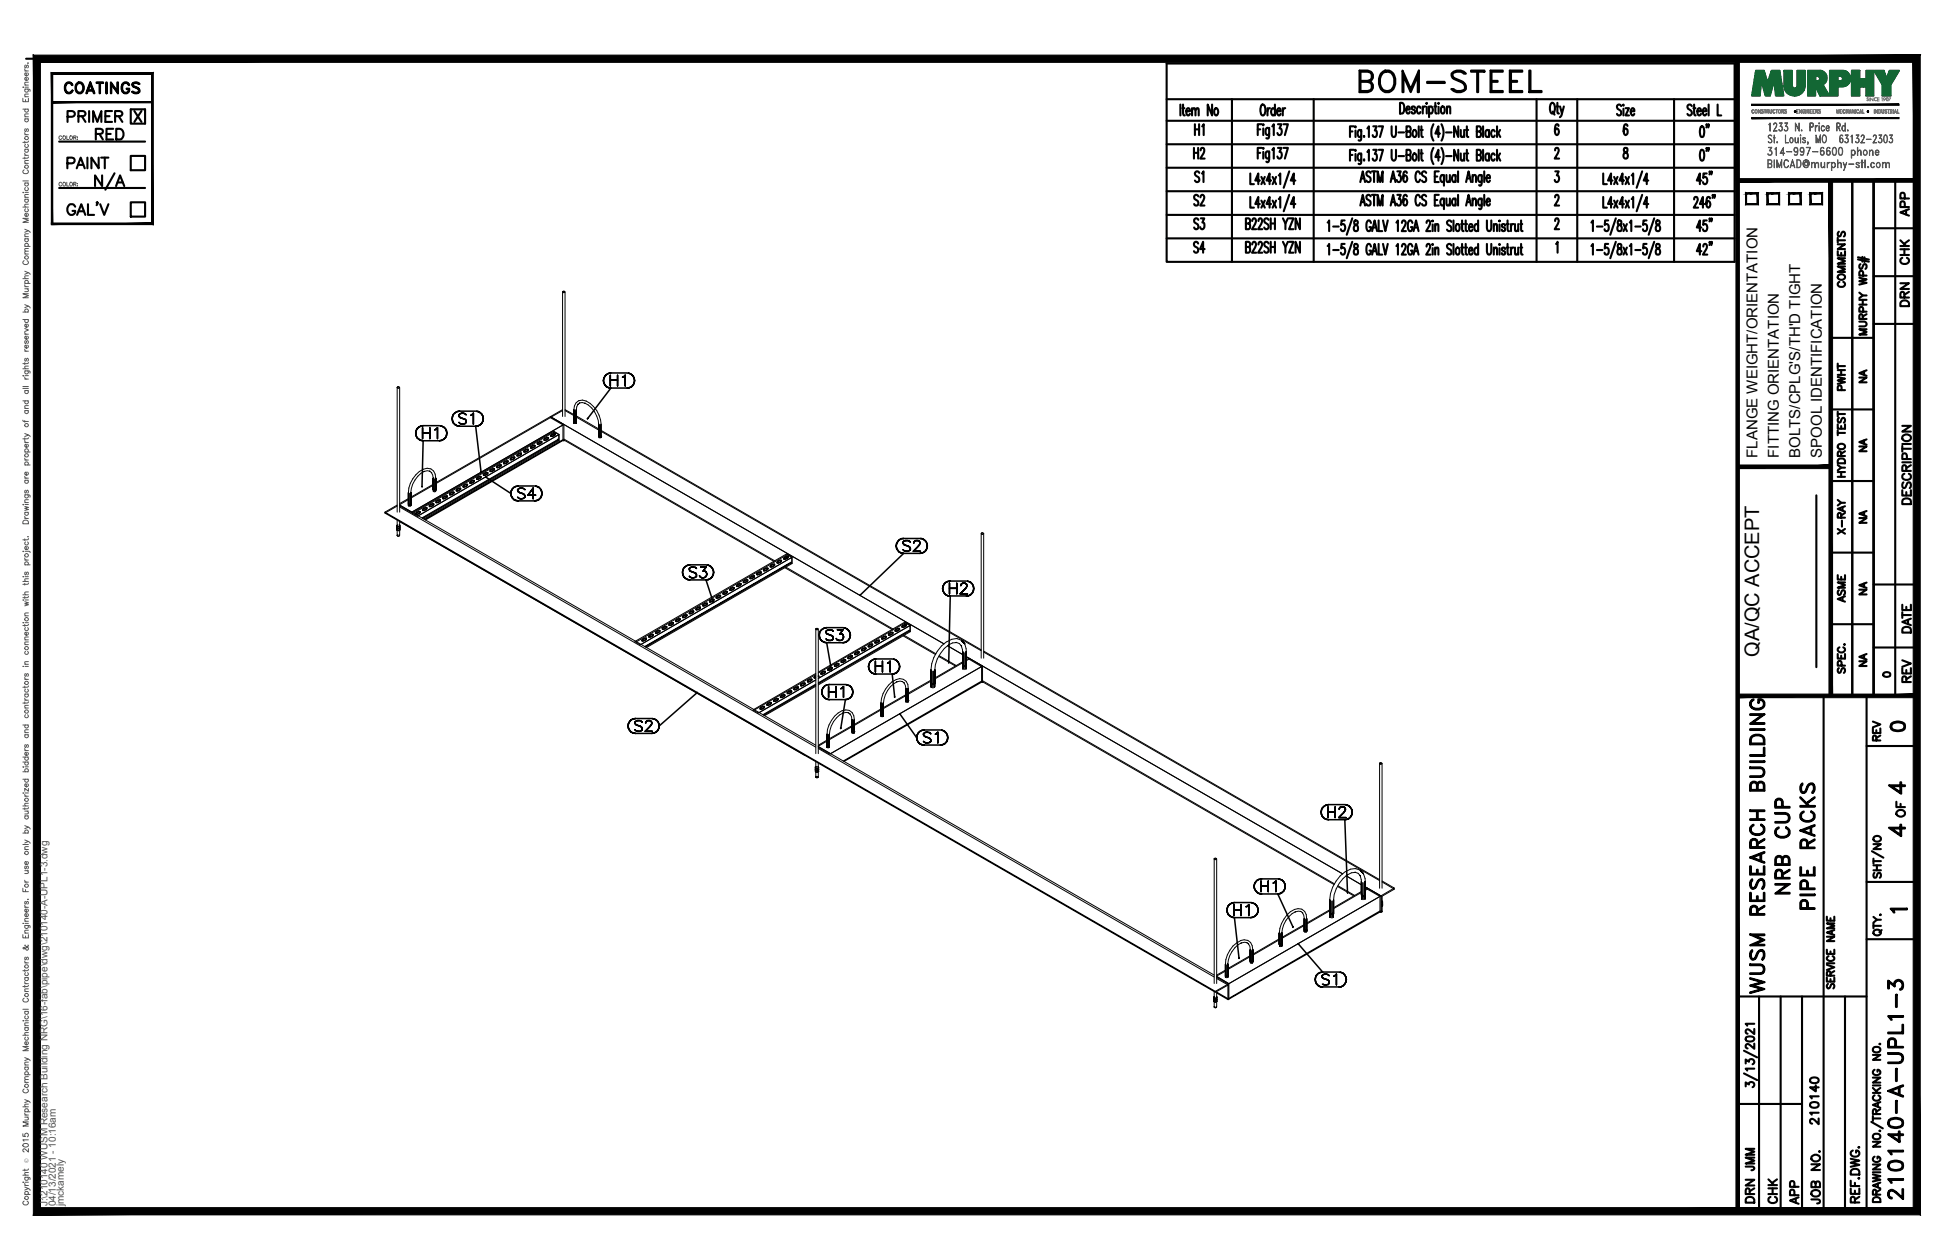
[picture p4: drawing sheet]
<svg xmlns="http://www.w3.org/2000/svg" width="432mm" height="279mm" viewBox="0 0 432 279" stroke-linecap="round" stroke-linejoin="round" font-family="sans-serif">
<defs><g id="words">
<text font-size="8.4" x="300.2" y="21.5">BOM-STEEL</text>
<text font-size="7.5" x="19.8" y="43.4">N/A</text>
<g font-size="6.6">
<text x="397.6" y="199.3" transform="rotate(-90 397.6 199.3)">NRB CUP</text>
<text x="403.2" y="202.8" transform="rotate(-90 403.2 202.8)">PIPE RACKS</text>
<text x="391.9" y="221.5" transform="rotate(-90 391.9 221.5)">WUSM RESEARCH BUILDING</text>
<text x="422.6" y="267.1" transform="rotate(-90 422.6 267.1)">210140-A-UPL1-3</text>
</g>
<text font-size="6.2" x="13.8" y="49">GAL'V</text>
<g font-size="5.7">
<text x="13.1" y="21.9">COATINGS</text>
<text x="13.8" y="28.2">PRIMER</text>
<text x="20.1" y="32.1">RED</text>
<text x="417.3" y="177.1">4</text>
<text x="417.3" y="186.6">4</text>
</g>
<g font-size="5.3">
<text x="263.5" y="31">H1</text>
<text x="13.8" y="38.5">PAINT</text>
<text x="267.8" y="36.3" transform="rotate(-90 267.8 36.3)">H2</text>
<text x="267.8" y="41.6" transform="rotate(-90 267.8 41.6)">S1</text>
<text x="267.8" y="46.9" transform="rotate(-90 267.8 46.9)">S2</text>
<text x="267.8" y="52.2" transform="rotate(-90 267.8 52.2)">S3</text>
<text x="267.8" y="57.2" transform="rotate(-90 267.8 57.2)">S4</text>
<text x="417.7" y="163.3">0</text>
<text x="389.8" y="260.7" transform="rotate(-90 389.8 260.7)">JMM</text>
<text x="389.8" y="267.8" transform="rotate(-90 389.8 267.8)">DRN</text>
<text x="399.7" y="268.1" transform="rotate(-90 399.7 268.1)">APP</text>
</g>
<g font-size="4.9">
<text x="379.6" y="31.8" transform="rotate(-90 379.6 31.8)">0&quot;</text>
<text x="379.6" y="36.7" transform="rotate(-90 379.6 36.7)">0&quot;</text>
<text x="424" y="49" transform="rotate(-90 424 49)">APP</text>
<text x="424" y="59.6" transform="rotate(-90 424 59.6)">CHK</text>
<text x="409.9" y="64.9" transform="rotate(-90 409.9 64.9)">COMMENTS</text>
<text x="424" y="69.1" transform="rotate(-90 424 69.1)">DRN</text>
<text x="409.9" y="87.8" transform="rotate(-90 409.9 87.8)">PWHT</text>
<text x="424.4" y="112.9" transform="rotate(-90 424.4 112.9)">DESCRIPTION</text>
<text x="409.9" y="119.6" transform="rotate(-90 409.9 119.6)">X-RAY</text>
<text x="409.9" y="134.8" transform="rotate(-90 409.9 134.8)">ASME</text>
<text x="424.4" y="141.5" transform="rotate(-90 424.4 141.5)">DATE</text>
<text x="424.4" y="152.4" transform="rotate(-90 424.4 152.4)">REV</text>
<text x="417.7" y="165.5" transform="rotate(-90 417.7 165.5)">REV</text>
<text x="423" y="182.4" transform="rotate(-90 423 182.4)">OF</text>
<text x="403.9" y="250.5" transform="rotate(-90 403.9 250.5)">210140</text>
<text x="394.8" y="268.1" transform="rotate(-90 394.8 268.1)">CHK</text>
<text x="404.3" y="268.1" transform="rotate(-90 404.3 268.1)">JOB NO.</text>
</g>
<g font-size="4.4">
<text x="414.5" y="86.1" transform="rotate(-90 414.5 86.1)">NA</text>
<text x="414.5" y="101.2" transform="rotate(-90 414.5 101.2)">NA</text>
<text x="414.5" y="117.1" transform="rotate(-90 414.5 117.1)">NA</text>
<text x="414.5" y="133" transform="rotate(-90 414.5 133)">NA</text>
<text x="389.9" y="145.7" transform="rotate(-90 389.9 145.7)">QA/QC ACCEPT</text>
<text x="414.5" y="148.9" transform="rotate(-90 414.5 148.9)">NA</text>
</g>
<text font-size="4" x="416.3" y="151.3">0</text>
<text font-size="3.5" x="417.7" y="203.6">1</text>
<g font-size="3.3">
<text x="389.5" y="101.5" transform="rotate(-90 389.5 101.5)">FLANGE WEIGHT/ORIENTATION</text>
<text x="394.3" y="101.5" transform="rotate(-90 394.3 101.5)">FITTING ORIENTATION</text>
<text x="399.1" y="101.5" transform="rotate(-90 399.1 101.5)">BOLTS/CPLG'S/TH'D TIGHT</text>
<text x="403.8" y="101.5" transform="rotate(-90 403.8 101.5)">SPOOL IDENTIFICATION</text>
</g>
<g font-size="2.2" fill="#545454">
<text x="10.5" y="267.5" transform="rotate(-90 10.5 267.5)">J:\210140 WUSM Research Building NRG\16-fab\pipe\dwg\210140-A-UPL1-3.dwg</text>
<text x="12.4" y="267.5" transform="rotate(-90 12.4 267.5)">04/13/2021 - 10:16am</text>
<text x="14.1" y="267.4" transform="rotate(-90 14.1 267.4)">jmckamely</text>
</g>
<text font-size="1.3" fill="#545454" x="6.3" y="257.9" transform="rotate(-90 6.3 257.9)">Ó</text>
</g></defs>
<!-- layer: AR-STL -->
<g fill="none" stroke="#000" stroke-width=".22">
<path d="M124.7 64.8l.4 .1 .2-.2-.5-.1-.1 .2v27.6M124.7 64.8h.1M125.3 64.8v27.6M88 85.9v.1M88.1 86h.3l.2-.1-.2-.1-.4 .1v27.7M88.6 85.9v27.7M117.1 99.6l-.6 .1-.4 .4a.46 .46 0 0 0 .8-.1l.2-.2v-.2v.2M117.1 99.8l-.4 .3h-.6M117.1 99.7h-.4l-.6 .4M117.6 99.2h.1M118.6 98.7a.71 .71 0 0 0-1 .7l.8-.2 .2-.5v.2a.81 .81 0 0 1-1 .3M118.6 98.8l-1 .4"/>
<path d="M120.1 97.9a.69 .69 0 0 0-1 .6 .69 .69 0 0 0 1-.6l-.2 .3-.8 .2 .6-.4h.4M121.6 97.1l-.6 .1-.4 .4 .7-.1 .3-.3M121.6 97l-.7 .1-.3 .4h.6l.4-.3M121.6 97.1v.1M122 92.4v.2M122.2 96.5h-.1M122.8 96.3v.3M122.8 95.9v-.1l-31.1 18M122.8 96.3v.2M122.8 95.8l1.1 .6M123 96.3h-.2a.53 .53 0 0 0-.7 .5 .69 .69 0 0 0 1-.6l-.3 .3-.6 .2-.1-.2M123 96.1l-.5 .1-.3 .3"/>
<path d="M123.7 97.6l.2 .1-30 17.4M123.7 97.3l.1 .1-30.3 17.4M123.8 97.4l-30.2 17.5M123.8 97.5l-30.1 17.5M123.9 97.6v-1.2l-31.2 18M123.9 96.3l-1.1-.7-31.5 18.2 1.2 .7 31.4-18.2v1.4M124.7 90.8l-2.7 1.6 87.2 50.4-87-50.3 2.5-1.5M124.8 97.7h.4M124.8 94.2v3.3M125 97.4l46.7 27M125 94.1v3.5l46.6 26.9M125.3 90.8l1.9 1.1"/>
<path d="M125.3 91l1.9 1.1M127.2 90.9v2.6zM127.2 93.5v.3M127.2 90.9v2.6a7.3 7.3 0 0 1 .5-4.1 1.85 1.85 0 0 1 2.3-.4 6.1 6.1 0 0 1 3.3 5.1M127.2 93.5v.3v-.3M127.2 90.9v2.5zM127.2 91l.1 2.6zM127.2 93.8v-.3v.3M127.3 93.3h.1M127.3 90.8v3.1M127.4 93.6l-.1-.1 .1 .1M127.4 93.6h-.1h.1"/>
<path d="M127.4 91.1v2.5h.1h-.1v.3M127.5 93.6h-.1h.1M127.5 91.1v2.5l.2-.1-.2 .4M127.7 93.6h-.2h.2M127.7 93.3h.1M127.7 93.3v.1v-.1M127.7 90.8v3.1M127.7 93.4v.4zM127.7 93.4h.1M127.7 93.5v.1M127.7 93.5v.3M127.7 93.5v-2.6l.4-1.3-.1 .1 .6-.3h-.2h1.3a5.6 5.6 0 0 1 3 4.8v-.1"/>
<path d="M127.7 91v2.5M127.7 92.2l5 2.9M127.7 92.5l5 2.9M127.7 93.5h.1M132.7 94.1v2.6zM132.7 94.1v2.5zM132.7 94.2v2.5zM132.7 96.6l.1-.1v.3zM132.7 94.1v2.8M132.8 96.8v-.3l-.1 .5M132.8 96.5h.1M132.8 96.8h.1h-.1v.3"/>
<path d="M132.8 96.8h.1M132.8 94.1v2.8M132.9 94.3v2.5h.1h-.1h.1h-.1v.3M133 96.8l.3-.2zM133 94.3v2.5h.2l-.2 .3M133.2 96.8h.1M133.2 96.8l.1-.1-.1 .1M133.2 94.1l.1 2.5M133.2 96.5l.1 .1M133.2 94.3v2.8M133.3 94.1v2.9M133.3 94.1v2.8"/>
<path d="M133.3 96.9v-.3v.4M133.3 96.6v.4zM133.3 96.6l-.1 .3M133.3 95.4l84.2 48.7M133.3 95.7l84.2 48.6M87.9 117.4l.1 .1M88 117.5v.1M88 116.6h.1M88 117.5h.1M88 116.6v.1M88 117.3v.3l-.1-1.1 .1 .2-.1 .7 .1-.1M88 116.9h.1"/>
<path d="M88 115.3v3.4l.2-.1M88 112l-2.7 1.6 184.1 106.2v.2l-184.1-106.2v-.2M88 118.7v.1M88 112.2l-2.7 1.6M88.1 116.4h.1M88.1 116.4l-.2 .1M88.1 118.6h.1M88.1 116.4l-.1 .2M88.4 116.8l-.4-.1 .4 .1v.4h-.4h.4M88.4 117.2v.5l-.4-.1 .6-.1v-.2l.1 .2M88.4 116.8l.3-.1v.4l-.3 .1M88.4 118.6l.2 .1-.1 .2-.5-.1"/>
<path d="M88.6 116.4v.3M88.6 116.9l.1 .2zM88.6 116.4l.1 .3M88.6 118.7v-3.1l89.9 51.9M88.6 112.4l92.2 53.3M88.7 117.1l-.3 .1M88.7 116.7l-.3 .1M88.7 117.1v.4l-.3 .2M90.5 109.2v2.6zM90.5 109.3v2.5zM90.5 109.2v2.5zM90.5 109.2v2.6"/>
<path d="M90.5 110.6l-1.9 1.1M90.5 110.8l-1.9 1.1M90.6 111.6v.3zM90.6 111.7v.2zM90.6 109.2v2.4M90.6 109.4v2.8M90.7 111.9h-.1h.1M90.7 109.4v2.5h.2h-.2v.4M90.9 111.9h-.2h.2M90.9 109.4v2.5h.1l-.1 .4M91 111.9v-.1zM91 111.9h.1"/>
<path d="M91 111.7h.1M91 111.7v.3M91 111.6h.1M91 109.4v2.4M91 109.2v2.4M91 109.2v3zM91 111.8v.4M91 109.2v2.6zM91 111.8v.1M91.3 113.6h.1M92.1 113.9h.1M93.1 113.4l-.7 .2-.3 .4h.6l.4-.2v-.4v.2a.81 .81 0 0 1-1 .3"/>
<path d="M93.1 113.5l-1 .4M93.6 113.1l.6-.1 .4-.3v-.1v.1a.7 .7 0 0 1-1 .4zM94.1 115.2l30.7-17.7 .2 .1-30.7 17.7M94.6 112.7h-.4l-.5 .4M94.6 112.6a.96 .96 0 0 0-1 .5M95.3 111.9l.8-.2a.77 .77 0 0 1-.9 .5zM96 106v2.6zM96 108.6l.1 .1zM96 108.5h.1M96 106.1v2.8M96 107.4l-5 2.9M96 107.6l-5 2.9"/>
<path d="M96.1 111.8l-.5 .1-.4 .4 .7-.1 .2-.2M96.1 108.7l-.1-2.7v2.6v-2.6l-.4-1.2h.1l-.5-.3h-1.1a5.8 5.8 0 0 0-3.1 4.8v2.9M96.1 108.7l-.1-.1v.4M96.1 108.5h.1M96.1 108.4h.1M96.1 106.2v2.5h.2h-.2M96.1 105.9v3.1M96.1 108.7h.2M96.2 111.7v.2M96.2 111.9l-.1 .1M96.3 106.2v2.5h.1h-.1h.1h-.1v.4M96.4 108.5l.1 .1z"/>
<path d="M96.4 106.2v2.5h.1l-.1 .4M96.5 108.7h.1M96.5 108.7l.1-.1-.1 .1M96.5 105.9v3.1M96.5 108.4l.1 .1M96.5 108.9v-.4v.4M96.5 108.9v-.4v.5M96.5 108.5v.5M96.6 106.1a1.91 1.91 0 0 0-.8-1.9 1.91 1.91 0 0 0-2-.1 6.1 6.1 0 0 0-3.3 5.1v2.9M96.6 108.6l-.1 .4M96.6 106v2.6zM96.6 108.6h.1"/>
<path d="M96.6 107l25.4-14.6 3 1.7-33.7 19.5-2.7-1.6 92.2 53.3M96.6 107.3l25.4-14.7 2.8 1.6-33.7 19.5-2.5-1.5M96.6 106v2.6M97.6 110.8l-.5 .1-.5 .4 .8-.1 .2-.4a.62 .62 0 0 1-.3 .6 .62 .62 0 0 1-.7 0l.3-.3 .7-.2M98.2 110.5l.5-.1 .4-.4a.78 .78 0 0 1-.9 .6zM99.1 110.1h-.4l-.5 .5M99.1 110l-.8 .2-.1 .3M99.7 109.5l.9-.3a.71 .71 0 0 1-1 .5zM100.6 109.1v.1zM100.6 109.1h-.3a.55 .55 0 0 0-.6 .6l.4-.1 .5-.4M102.1 108.3v.1M102.1 108.2a.8 .8 0 0 0-.9 .6l.5-.1 .4-.4a.76 .76 0 0 1-1 .6l.3-.4 .7-.2"/>
<path d="M103.6 107.4l-.2-.1a.74 .74 0 0 0-.7 .6 .8 .8 0 0 0 .9-.5 .75 .75 0 0 1-.9 .7v-.3l.9-.3M105.1 106.6l-.7 .2-.3 .2a.72 .72 0 0 0 1-.3M105.1 106.5v.2zM105.1 106.5l-.6 .1-.4 .4 .7-.1 .3-.2M105.6 106.2h.1M106.5 105.6l-.6 .2-.3 .4M106.5 105.6h.1M106.6 105.7l-.4 .1a.39 .39 0 0 0-.4 .1 .39 .39 0 0 0-.1 .4h.1a.72 .72 0 0 0 .8-.7v.2l-.4 .3-.6 .1M108.1 104.8a.69 .69 0 0 0-1 .6 .9 .9 0 0 0 1-.4M108.1 104.9l-.5 .1-.5 .3a.82 .82 0 0 0 1-.4M108.1 104.9v.1M108.6 104.4h.1"/>
<path d="M109.6 104h-.4l-.6 .5a.7 .7 0 0 0 1-.4M109.6 103.9v.2zM109.6 103.9l-.6 .1-.4 .4M109.6 104.1l-.4 .3h-.6M110.1 103.5v.1M110.1 103.7h.1M110.1 103.6h.1M110.1 103.5v.2M110.1 103.6a.67 .67 0 0 0 1-.5v.2l-.2 .2-.8 .2M111.1 103.2h-.6l-.4 .3M111.1 103.1l-.7 .1-.3 .3M112.6 102.2a.69 .69 0 0 0-1 .6 .72 .72 0 0 0 1-.6 .69 .69 0 0 1-1 .5l.3-.3 .7-.1"/>
<path d="M114.1 101.4l-.6 .1-.4 .4 .7-.1 .3-.3M114.1 101.3l-.7 .2-.3 .3h.6l.4-.3M114.1 101.4v.1M114.6 101h.3a.58 .58 0 0 0 .7-.6 .41 .41 0 0 1-.4 .6l-.6 .1zM114.6 101h.1M115.6 100.4a.96 .96 0 0 0-1 .6M115.6 100.6l-.6 .1-.4 .3M116.1 100.1h.1M217.5 118.3h.1M217.5 118.2v27.8M217.5 118.2l.5 .1-.2 .2-.3-.1M217.5 118.3v.1"/>
<path d="M217.6 118.2h.1M218 118.3v27.7M146.2 139.8l-.5 .1-.4 .3M146.2 139.9h-.4l-.5 .4M146.8 139.4l1-.5a.75 .75 0 0 1-.9 .7zM147.8 138.9h-.2a.74 .74 0 0 0-.8 .6 .96 .96 0 0 0 1-.5M149.3 138l-.6 .1-.4 .4h.7l.3-.5a.62 .62 0 0 1-.4 .6 .62 .62 0 0 1-.6 0l.3-.3 .7-.1M150.7 137.2h-.3a.46 .46 0 0 0-.6 .5h.6l.4-.3-.1-.2a.71 .71 0 0 1-.9 .6 .81 .81 0 0 1 .9-.5M152.3 136.3a.69 .69 0 0 0-1 .6 .9 .9 0 0 0 1-.4M152.3 136.4l-.6 .1-.4 .3h.4l.6-.3M152.3 136.3v.2M152.3 136.5h.1"/>
<path d="M152.8 135.9v.1M152.9 135.9l.4-.3h.4v-.1a.65 .65 0 0 1-.9 .5zM153.7 135.5h-.5l-.4 .4M153.7 135.6l-.3 .3-.6 .1M155.2 134.6l-.7 .1-.3 .3a.65 .65 0 0 0 1.1-.3l-.3 .4-.8 .1 .5-.4 .5-.1M156.7 133.7a.69 .69 0 0 0-.9 .7 .85 .85 0 0 0 1-.5M156.7 133.7v.2zM156.7 133.8l-.6 .2-.3 .2 .7-.1 .2-.2M157.3 133.3v.1M157.3 133.3h.1M158.2 133.1l-.9 .3M158.2 133h-.5l-.4 .5"/>
<path d="M158.2 132.9v.2zM158.2 132.9l-.6 .1-.3 .3M158.2 133.1l-.2 .3-.7 .1M159.7 132a.8 .8 0 0 0-.9 .5h.3a.58 .58 0 0 0 .6-.5 .41 .41 0 0 1-.4 .6l-.5 .1a.8 .8 0 0 1 .9-.6M160.3 131.6l.8-.4a.61 .61 0 0 1-.8 .4zM161.2 131.1l-.5 .1-.4 .4a.46 .46 0 0 0 .8 0l.2-.3M161.2 131.1v.2zM161.7 130.7v.1M161.8 130.8a.75 .75 0 0 0 .9-.5l-.1 .4-.6 .3-.3-.1zM161.8 130.7v.1M162.7 130.3h-.4l-.5 .4M162.7 130.4l-1 .3"/>
<path d="M164.2 129.4a.69 .69 0 0 0-.9 .6 .69 .69 0 0 0 .9-.6l-.1 .3-.8 .2 .5-.4h.4M164.7 129a.62 .62 0 0 0 1-.4v.3l-.2 .2-.7 .1zM165.7 128.6l-.7 .1-.2 .2M165.7 128.6l-.9 .3M166.2 128.2l.7-.1 .3-.3v-.1v.1a.7 .7 0 0 1-1 .4zM167.2 127.7h-.5l-.5 .5M167.2 127.8l-.7 .1-.2 .3M168.7 126.9h-.4a.34 .34 0 0 0-.4 .2 .34 .34 0 0 0 0 .4l.6-.2 .3-.3M168.7 126.8l-.8 .2-.1 .3a.76 .76 0 0 0 .9-.5l.1 .2M168.8 127h.1M170.2 126.1v-.1a.62 .62 0 0 1-.3 .6 .62 .62 0 0 1-.7-.1l.1-.1M170.2 126l-.7 .1-.2 .4"/>
<path d="M170.2 126.1h-.5l-.4 .3M170.2 126.1l-.5 .4h-.4M170.7 125.6l.6-.1 .4-.3a.7 .7 0 0 1-.9 .5M170.7 125.5v.1M170.7 125.7h.1M170.8 125.6l-.1 .1M171.7 125.1l-.6 .1-.4 .3M171.7 125.2h-.4l-.5 .4M172.2 124.7l1-.5 .1 .2-.3 .3-.7 .2zM173.2 124.2h-.2a.74 .74 0 0 0-.7 .6 .96 .96 0 0 0 1-.5M174 125.9l23.8 13.7M174.2 125.8l23.7 13.7"/>
<path d="M174.4 123.5v.3M174.5 123.1v-.1l-33.4 19.3M174.5 123.5v.2M174.5 123l1 .6M174.7 123.3l-.6 .1-.4 .5 .7-.1 .3-.5a.62 .62 0 0 1-.3 .6 .62 .62 0 0 1-.7 0l.3-.3 .7-.1M175.3 124.8l.3 .2-32.3 18.6M175.4 124.7l-32.3 18.8M175.5 124.8v-1.2l-33.4 19.3M175.6 123.6l-1.2-.8-33.7 19.5 1.2 .7 33.7-19.4v1.4M180.9 139.4l.5 .1-.2 .1-.4-.1M181 139.3l-.2 .1v27.7M181.4 139.5v27.6"/>
<path d="M199.4 139.3l-.7 .2-.3 .3a.62 .62 0 0 0 1-.5v.3l-.3 .3-.5 .1-.2-.1a.87 .87 0 0 1 1-.4M200.6 138.6v.3M200.6 138.2v-.1l-19.2 11.2M200.6 138.6v.2M200.6 138.1l1.1 .6M200.9 138.5l-.6 .1a.36 .36 0 0 0-.3 .1 .36 .36 0 0 0 0 .4h.5l.4-.4M200.9 138.6l-.6 .1-.4 .3h.4a.5 .5 0 0 0 .6-.5v.1M200.9 138.6v.1M201.5 139.9l.3 .2-20.4 11.8M201.6 139.9v-.2l-20.2 11.7M201.7 139.9l-20.3 11.6M201.8 138.7l-1.2-.7-19.2 11"/>
<path d="M142.9 143.4l32.5-18.8-32.4 18.8M143.3 141.6h-.4l-.6 .5M143.3 141.5l-.4 .5-.6 .1M143.3 141.5a.78 .78 0 0 1-1 .6v-.1M143.3 141.5l-.8 .2-.2 .3M144.8 140.7a.66 .66 0 0 0-1 .6l.6-.1 .4-.4M144.8 140.7l-.3-.1a.55 .55 0 0 0-.6 .6l.6-.2 .3-.3v.1M144.8 140.8h.1M145.3 140.3l.6-.1 .4-.3a.7 .7 0 0 1-1 .5M145.3 140.2v.1M145.3 140.4h.1M145.3 140.3v.1"/>
<path d="M168.5 157.1h.1M169.4 156.7h-.4l-.5 .5a.65 .65 0 0 0 1-.4l-.1-.2-.1 .4-.6 .2-.2-.1M169.4 156.6l-.5 .1-.4 .4M171 155.8l-.2-.1a.74 .74 0 0 0-.8 .6 .8 .8 0 0 0 1-.5v.2l-.3 .3-.7 .1 .4-.5h.6M172.5 154.9l-.6 .1-.4 .4 .7-.1 .3-.4a.62 .62 0 0 1-.4 .6 .62 .62 0 0 1-.6-.1l.3-.3 .7-.1M173 154.5a.65 .65 0 0 1 1-.2l-.6 .4h-.3zM173 154.3l.9-.3a.62 .62 0 0 1-.9 .5zM174 154.1v.1M175.5 153.2a.69 .69 0 0 0-1 .6 .9 .9 0 0 0 1-.4M175.5 153.3l-.6 .1-.4 .3a.82 .82 0 0 0 1-.4M175.5 153.3v.1M176.9 152.5v-.2a.65 .65 0 0 1-.9 .6v-.1"/>
<path d="M176.9 152.3a.66 .66 0 0 0-.9 .6M176.9 152.4h-.4l-.5 .4M176.9 152.5l-.3 .3-.6 .1M177.6 151.8l.6-.3h.2l.1 .2-.8 .4-.3-.1zM178.4 151.5l-.7 .1-.3 .3a.65 .65 0 0 0 1.1-.4v.1M179.9 150.6a.69 .69 0 0 0-.9 .6 .72 .72 0 0 0 .9-.6 .7 .7 0 0 1-.9 .5l.3-.3 .6-.1M180.8 149.3l-13.9 8.1 1.2 .7 12.7-7.3-12.5 7.2M180.8 149.9l-.3 .4 .3 .1M180.8 149.6l-13.6 7.8M180.8 152.2l-11.3 6.5M180.8 151.7l-11.7 6.8M180.8 151.8l-11.6 6.7"/>
<path d="M180.8 152l-11.5 6.6M180.8 149.8l-.3 .3v.2l.3-.1M181.4 150.1h.1M181.4 150h.1M181.4 150v-.3v.4M181.4 149.7h.1M181.4 149.8h.1M182 149.2l.4-.3 .5-.1a.7 .7 0 0 1-1 .5zM183 148.9v.1a.78 .78 0 0 1-1.1 .4l.5-.4h.5M183.5 148.5h.1M184.4 148l-.5 .1-.4 .3a.46 .46 0 0 0 .8 0l.2-.2-.1-.2v.2M184.4 148.1h-.4l-.5 .4"/>
<path d="M184.4 148.2l-.3 .2-.6 .1M185 147.6h.4l.6-.4-.1 .3-.4 .2-.4 .1zM185.9 147.1l-.7 .2-.2 .3M185.9 147.2l-.5 .1-.4 .3M187.4 146.2a.69 .69 0 0 0-.9 .7 .69 .69 0 0 0 .9-.6l-.3 .4-.6 .1 .3-.3 .6-.1M188 145.8h-.1M188.8 159.6v-.7l-.4-.6 .1 .1-.5-.3h.2h-1.3a5.7 5.7 0 0 0-3.1 4.8v2.8M188.8 159.6v2.6zM188.8 159.7v2.5zM188.8 159.6v2.5zM188.8 159.6v2.9M188.9 159.8v2.4l.1 .1-.1-.1"/>
<path d="M188.9 145.5l-.5 .1-.5 .4 .8-.1 .3-.5a.73 .73 0 0 1-1.1 .4M188.9 159.5v3.1M188.9 145.4l-.7 .1-.2 .3M189 159.8v2.5h.2h-.2h.2h-.2v.4M189.2 159.8v2.5l.1-.1-.1 .5M189.3 159.5v3.1M189.4 159.7a1.94 1.94 0 0 0-.8-1.9 1.94 1.94 0 0 0-2-.2 6.2 6.2 0 0 0-3.3 5.2l.1 2.6M189.4 159.6v2.6zM189.4 159.6v2.6M190.4 144.5l-.5 .1-.5 .4 .7-.1 .3-.2v-.2v.1a.7 .7 0 0 1-1 .5l.3-.3 .7-.2M191.9 143.8h-.4a.34 .34 0 0 0-.4 .1 .34 .34 0 0 0 0 .4l.6-.1 .3-.3M191.9 143.7l-.8 .2-.1 .3a.76 .76 0 0 0 .9-.5l.1 .1"/>
<path d="M192 143.8v.1M192.4 143.3h.1M193.4 142.8h-.4l-.6 .5M193.4 142.9l-.5 .1-.4 .3M193.4 143l-.1 .2-.7 .3-.2-.1 .1-.1M193.4 142.9v-.1v.2l-.5 .3h-.4M193.4 142.9v.1M193.9 142.4h.1M194.9 142.1h-.4a.51 .51 0 0 0-.5 .5 .73 .73 0 0 0 .9-.6l-.4 .4h-.6M194.9 141.9l-.6 .1-.4 .4M195.3 155.9v2.5zM195.3 156v2.4z"/>
<path d="M195.3 158.4l.1 .1zM195.3 157.2l-5.9 3.4M195.3 157.4l-5.9 3.5M195.3 155.9v2.5M195.4 158.3h.1M195.4 156v2.5l.1 .1-.1-.1v.4M195.4 155.8v2.9M195.5 158.6l-.1-.1 .1 .1M195.5 156.1v2.5h.1h-.1v.3M195.6 158.6h-.1h.1M195.6 156.1v2.5l.1-.1-.1 .4M195.7 158.5l-.1 .1 .1-.1"/>
<path d="M195.7 158.3l.1 .1-.1-.1M195.7 156v2.5l.1-.1M195.7 155.8v2.9M195.8 158.4v.1M195.8 158.4v.4zM195.8 158.4v-2.5v2.5M195.8 158.5l-.1 .4M195.8 155.9v2.5zM195.8 158.4h.1M195.8 158.5h-.1M195.8 158.4l-.1 .1M196.4 141.1l-.2-.1a.74 .74 0 0 0-.7 .6 .8 .8 0 0 0 .9-.5l.1 .2-.3 .3-.8 .1 .5-.4 .5-.1"/>
<path d="M196.9 140.7l.7-.1 .3-.4a.62 .62 0 0 1-.3 .6 .62 .62 0 0 1-.7-.1zM197.9 140.2l-.6 .1-.4 .4M197.9 140.3l-.7 .1-.2 .3M200.2 141l7.2 4.1M200.4 140.9l7.1 4.1M200.8 152.7l-.4-1.3 .1 .1-.4-.3-.6-.2-.6 .2a5.8 5.8 0 0 0-3.1 4.8v2.8M200.8 152.7v2.6zM200.8 152.7v2.9v-.3h.1M200.8 152.8v2.5zM200.8 152.7v2.5zM200.8 155.2l.1-.1v.2zM200.8 154l-5 2.9"/>
<path d="M200.8 154.2l-5 2.9M200.9 155.3l-.1-.1v.4M200.9 155.1h.1M200.9 152.9v2.4l.1 .1-.1-.1M200.9 152.6v3.1M201 152.9v2.5h.2l-.3-.1M201 155.4h.2h-.2v.4M201.2 152.9v2.5l.1-.1-.1 .5M201.3 155.1h-.1l.1 .1v.3M201.3 155.3h.1M201.3 155.3v.4M201.3 155.1v.1"/>
<path d="M201.3 152.6v2.7M201.3 152.8a1.87 1.87 0 0 0-.7-1.9 1.87 1.87 0 0 0-2-.2 6.2 6.2 0 0 0-3.3 5.2v2.8M201.3 155.3v.3M201.3 152.7v2.6zM201.3 155.3v-2.6v2.9M201.3 152.7v2.9M201.8 140.1v-1.4l-20.4 11.7 20.3-11.7v1.2l-20.3 11.7M206.4 148.5v3zM206.4 148.7v2.8zM206.4 148.5v2.9zM206.4 151.4l.1 .3-.1-.2 .1-.2zM206.4 150.8l-5.1 2.9"/>
<path d="M206.4 151l-5.1 3M206.4 148.5v3M206.4 151.5v.9M206.4 151.5l.1 .2v-.3l-.1 .9M206.4 151.5v.1M206.5 148.7v3h.2h-.2v.8M206.7 151.7h-.2h.2M206.7 148.8v2.9h.2h-.2v.9M206.9 151.7v.9M206.9 151.7h-.2h.2M206.9 148.8v2.9M207.1 151.7h.1"/>
<path d="M207.1 151.7h-.2h.2M207.1 151.4l.1 .1-.1-.1M207.1 151.3l.1 .1-.1-.1M207.1 148.7v3l.1-.2M207.2 151.5v.8zM207.2 151.6v-.1v.9M207.2 151.6l-.1 .1 .1-.1M207.2 152.3v-.8v.9M207.2 151.5l-.1 .2 .1-.1v.8M207.2 148.5v3M207.2 151.5l-.1 1M207.2 148.5v3z"/>
<path d="M208.1 145.6l3.7 2.1M208.2 145.4l3.8 2.2M210 143.2l3.4 1.9M211.9 142.4l.7 .3 .6 .6-.2-.1 .4 1.4v-.1M211.9 142.4l.2 .1-1 .1-.8 .4a7.6 7.6 0 0 0-3.1 5.7v-.2v2.9M213.1 142l.6 .6-.6-.6 .1 .1a2.56 2.56 0 0 0-3.3 .2 8.1 8.1 0 0 0-3.5 6.2v3.9v-.9M213.2 142.1l.7 .7zM213.4 144.6v-.1v3v-2.9v2.9v-.1l.1 .2M213.4 144.5v3.8v-.8l.1 .1M213.4 144.6v2.9zM213.4 144.5v2.9zM213.4 147.4l.1-.1-.1 .1 .1 .2z"/>
<path d="M213.4 148.2v-.8v.9M213.4 146.8l-6.2 3.6M213.4 147l-6.2 3.6M213.5 144.7v2.9l.2 .1-.3-.3 .1-.1-.1 .2 .3 .2-.2-.1v.8M213.7 144.8v2.9h.2h-.2h.2h-.2v.8M213.7 142.6l.2 .2-.2-.2M213.7 142.6l-.6-.6 .8 .8M213.7 142.6l.2 .2M213.9 142.8a12.1 12.1 0 0 1 .3 4.7M213.9 144.8v2.9l.2-.1-.2 .1 .2-.1-.2 .1v.8M214.1 147.6l.1-.1zM214.1 147.6l.1-.1-.1 .1"/>
<path d="M214.1 147.6v.8M214.1 147.3l.1 .1zM214.1 147.3l.1 .1M214.1 144.7v2.9M214.2 146.3l.6-.3 3 1.7-33.7 19.4-2.7-1.5 87.7 50.6M214.2 146.5l.6-.3 2.8 1.6-33.7 19.4-2.5-1.4M214.2 147.5v-.1v.9M214.2 144.5v3zM214.2 147.4l-.1-.1 .1 .1M214.2 147.5v-3v3.8M214.2 147.5v-.1v.1M214.2 145.6l83.4 48.2"/>
<path d="M214.2 144.5v3.8M214.8 146v.2M217.6 151.2h.4M217.6 147.8v3.2M217.7 151.2l78 45M217.8 147.7v3.5M217.8 150.9l78 45.1M218 144.4l87.8 50.7M218 144.6l87.8 50.7M180.7 170.1l.1 1.1zM180.7 170.5h.1zM180.7 171l.1 .2"/>
<path d="M180.7 170.2h.1M180.8 170.2v.1M180.8 168.9v3.4l.2-.1M180.8 172.3v.1M180.9 170h.1M180.9 170l-.2 .1M180.9 172.4h.1M180.9 170l-.2 .2M181.2 172.2l.1 .2h-.5M181.2 170.4l-.4-.1 .4 .1v.4h-.4h.4M181.2 170.8v.4h-.4l.6-.1v-.3l.1 .3M181.2 170.4l.3-.2v.4l-.3 .2"/>
<path d="M181.4 170v.3M181.4 170.4l.1 .2zM181.4 170l.1 .2M181.4 169.2v3.1M181.4 166l87.7 50.6M181.5 170.6l-.3 .2M181.5 170.2l-.3 .2M181.5 170.6v.5l-.3 .1M183.3 162.8v2.6zM183.3 162.9v2.5zM183.3 162.8v2.5zM183.3 165.3v.4z"/>
<path d="M183.3 164.1l-1.9 1.2M183.3 164.3l-1.9 1.2M183.3 162.8v2.6M183.4 165.4l-.1 .3M183.4 165.2v.2zM183.4 165.2h.1M183.4 163v2.4M183.4 165.2v.6M183.5 165.5l-.1-.1 .1 .1M183.5 165.5h.1M183.5 163v2.5h.2h-.2v.3M183.7 165.5h-.2h.2"/>
<path d="M183.7 163v2.5l.1-.1-.1 .4M183.8 165.4h.1M183.8 165.2v.1v-.1M183.8 165.2v.4M183.8 165.2h.1M183.8 163v2.4M183.8 165.3v.4zM183.8 165.3h.1M183.8 165.4v.4M183.8 162.8v2.9zM183.8 162.8v2.6zM184.1 167.1v.1"/>
<path d="M186.9 168.8l30.7-17.8 .2 .2-30.7 17.7M188.8 162.1l.1 .1M188.8 162.1l.1 .1zM188.8 160.9l-5 2.9M188.8 161.1l-5 2.9M188.9 162.2l-.1 .3M188.9 162l-.1 .1 .1-.1M188.9 162h.1M188.9 162.2l.1 .1M189.2 162l.2 .2zM189.3 162.2h.1M189.3 162h-.1l.2 .2"/>
<path d="M189.3 162.2h.1h-.1M189.3 162v.1M189.3 162l.1 .1M189.3 162.5v-.4v.4M189.3 162.1l.1 .1M189.3 162.1v.4M189.4 162.2l-.1 .3M189.4 162.1l-.1 .3M189.4 162.2h.1M305.8 169.2v27.8M305.8 169.2h.1M305.8 169.2l.4-.1 .2 .2-.4 .1-.2-.1"/>
<path d="M306.4 169.3v27.7M269.1 190.5l.5 .1 .1-.2-.1-.1-.5 .1v27.7M269.1 190.4v.1M269.7 190.4v27.7M294.8 199.5v3.1zM294.8 199.6v3zM294.8 199.5v2.9zM294.8 199.5v3.1M294.9 199.8v2.8l.2 .1-.2-.1v.9M295.1 199.8v2.9h.2h-.2v.9M295.3 199.8v2.9l.2-.1-.2 .1v.9M295.5 199.8v2.8h.1"/>
<path d="M295.6 199.5v3.1zM296.5 196.6l3.6 2.1M296.6 196.4l3.7 2.2M298.4 194.2l3.4 2M301.5 192.9l.6 .8-.6-.8 .1 .2a2.77 2.77 0 0 0-3.5 .2 8.3 8.3 0 0 0-3.3 6.2v3.9v-1M301.6 193.1l.6 .7zM301.8 195.4v.2l-.3-1.5 .1 .2-.5-.6-.8-.3h.2l-.9 .1-1 .5h.1a7.6 7.6 0 0 0-3.1 5.6v-.1v3.1M301.8 195.4v3.1zM301.8 195.4v3.1v-2.9M301.8 195.6v2.9zM301.8 195.4v3zM301.8 198.4l.1-.2-.1 .2 .1 .2z"/>
<path d="M301.8 198.5l.1 .1M301.8 197.7l-6.2 3.6M301.8 197.9l-6.2 3.6M301.8 199.3v-.8v.8M301.8 198.4v1v-.9l.1 .1M301.8 198.4v.8M301.8 198.4v1M301.8 198.5l.1 .1-.1-.1M301.8 198.4v.1M301.9 198.3l-.1 .1 .1-.1M301.9 195.7v2.9l.2 .1-.2-.1M301.9 198.6l.2 .1-.2-.1v.9"/>
<path d="M302.1 195.7v3h.2h-.2h.2h-.2v.8M302.1 193.7l.1 .1-.1-.1M302.1 193.7l-.6-.8 .7 .9M302.1 193.7l.1 .1M302.2 193.8a10.5 10.5 0 0 1 .4 4.7M302.3 198.7l.2-.1-.2 .1v.8M302.3 195.7v3l.2-.1-.2 .1M302.5 198.3l.1 .1h-.1M302.5 198.6l.1-.1-.1 .1M302.5 198.4h.1M302.5 195.7v3.8M302.6 198.4v1"/>
<path d="M302.6 198.4l-.1-.1 .1 .1M302.6 197.2l.5-.3 3 1.8-33.7 19.4-2.7-1.6 2.7 1.6-3 1.7M302.6 198.5l-.1 .1 .1-.2v1M302.6 198.4v.1v-3.1v3.1M302.6 195.4v3.1zM302.6 198.5v-.1v.1M302.6 197.4l.5-.2 2.8 1.6-33.7 19.4-2.5-1.5M302.6 195.4v3M303.1 196.9v.3M305.9 198.8v3.2M306.1 198.7v3.4M306.3 198.8l.1 3.3"/>
<path d="M306.4 199.8v.3M306.4 199.8l.1 .2M306.4 195.4l2.7 1.5-3 1.8-3.5-2 3.7 2.1M306.4 195.6l2.7 1.6-2.8 1.6M306.4 198.7v3.4M309.1 196.9v.3M269.1 219.9v3.4M269.7 217l2.5 1.4-2.8 1.6M269.7 220l2.7 1.6-.2 .1-2.5-1.5M269.7 219.9v3.4M271.6 213.8v2.6zM271.6 213.9v2.5z"/>
<path d="M271.6 213.8v2.5zM271.6 216.3l.1 .1zM271.6 213.8v2.6M271.6 215.1l-1.9 1.1M271.6 215.3l-1.9 1.1M271.7 216.2v.2zM271.7 213.7v2.5M271.7 216.2h.1M271.7 213.9v2.9M271.8 216.5l-.1-.1 .1 .1M271.8 214v2.5h.2h-.2v.3M272 216.5h-.2h.2"/>
<path d="M272 214v2.5l.1-.1-.1 .4M272.1 216.4h.1M272.1 216.2h.1M272.1 216.2v.4M272.1 213.9v2.5M272.1 213.7v2.5M272.1 213.8v2.9zM272.1 216.3h.1M272.1 216.4v.4M272.1 213.8v2.6zM272.2 218.2v3.5M272.4 218.1v3.5"/>
<path d="M277.1 210.6v-.7l-.4-.6 .1 .1-.5-.4h.2l-1.3 .1a5.8 5.8 0 0 0-3.1 4.8v2.8M277.1 210.6v2.6zM277.1 213.1l.1 .1M277.1 210.7v2.5zM277.1 210.6v2.5zM277.1 213.1l.1-.1v.2zM277.1 210.6v2.8M277.1 211.9l-5 2.9M277.1 212.1l-5 2.9M277.2 213.2l-.1 .3M277.2 213l-.1 .1 .1-.1M277.2 213h.1"/>
<path d="M277.2 210.8v2.4l.2 .1-.2-.1M277.2 213.2l.2 .1M277.2 210.5v3.1M277.4 210.8v2.5h.1h-.1h.1h-.1v.3M277.5 210.8v2.5l.1-.1-.1 .4M277.6 213l.1 .1-.2-.1 .2 .1M277.6 213.2h.1M277.6 210.5v3.1M277.6 213l.1 .1M277.7 213.1v.3M277.7 210.7a1.91 1.91 0 0 0-.8-1.9 1.91 1.91 0 0 0-2-.2 6.1 6.1 0 0 0-3.3 5.2v2.8M277.7 213.2v.2"/>
<path d="M277.7 213.1v-2.5v2.6M277.7 213.1l-.1-.1v.4M277.7 210.6v2.6zM277.7 213.2h.1M277.7 210.6v2.6M283.6 206.9v2.6zM283.6 207v2.5zM283.6 206.9v2.5zM283.6 209.4l.1 .1v-.2v.2v-.2zM283.6 206.9v2.6M283.6 208.2l-5.9 3.4M283.6 208.4l-5.9 3.4"/>
<path d="M283.7 209.5l-.1 .3v-.4v.3M283.7 209.3h.1M283.7 207v2.5h.1h-.1M283.7 206.8v3.1M283.8 209.5h-.1h.1M283.8 207v2.5h.1h-.1v.4M283.9 209.5h-.1h.1M283.9 207v2.5h.1l-.1 .4M284 209.5h.1M284 209.5h-.1h.1M284 209.3l.1 .1-.1-.1M284 207l.1 2.5"/>
<path d="M284 206.8v2.9M284.1 206.9v2.9zM284.1 209.4h.1M284.1 209.5l-.1 .4M284.1 206.9v2.6zM284.1 209.5h-.1M289.1 203.7l-.4-1.3 .1 .1-.4-.4-1.2 .1a5.7 5.7 0 0 0-3.1 4.8v2.8M289.1 203.7v2.5zM289.1 206.1l.1 .2M289.1 203.8v2.4zM289.1 203.7v2.4zM289.1 206.1l.1 .2z"/>
<path d="M289.1 206.2v.4M289.1 203.7v2.9M289.1 205l-5 2.9M289.1 205.2l-5 2.9M289.2 206.3l-.1 .3M289.2 206.1h.1M289.2 203.8v2.5l.1 .1-.1-.1M289.2 203.6v3.1M289.3 203.9v2.5h.2l-.3-.1M289.3 206.4h.2h-.2v.3M289.5 203.9v2.5l.1-.1-.1 .4M289.6 206.1v.1l-.1-.1 .1 .1"/>
<path d="M289.6 206.3h.1M289.6 203.6v3.1M289.6 206.1v.1M289.6 206.1h.1M289.6 203.8a1.9 1.9 0 0 0-.7-1.9 1.9 1.9 0 0 0-2-.2 6.4 6.4 0 0 0-3.3 5.2l.1 2.6M289.6 206.2v.1M289.6 206.2v.4v-.3M289.6 206.1v-2.4v2.5M289.6 206.2h.1M289.6 206.1v.3M289.6 203.7v2.5zM294.8 201.7l-5.2 3"/>
<path d="M294.8 202l-5.2 2.9M294.8 202.4v1M294.8 202.4l.1 .2v-.3l-.1 1M294.8 202.4v.2M294.9 202.3l-.1 .1 .1 .2h-.1zM295.1 202.7l-.2-.1 .2 .1M295.3 202.7h-.2h.2M295.5 202.6h.1M295.5 202.6l-.2 .1 .2-.1M295.5 202.3h.1M295.5 202.3l.1 .1-.1-.1M295.6 202.6h-.1h.1"/>
<path d="M295.6 202.4v1zM295.6 202.6v-.2v1M295.6 202.6l-.1 .9M295.6 202.6h-.1M295.6 202.4v.2v-3.1v3.1M295.6 202.4v.2v-.2M306.1 201.9l.2 .1-.2 .1M306.4 200.2l.1 .3zM306.4 202.1l-.1 .2h-.4M306.5 200l-.2 .1 .2-.1v.5l-.2 .1 .2-.1M306.5 200.5v.4l-.2 .1 .2-.1-.1-.2 .1 .2M269 221.1l.1 1.1z"/>
<path d="M269 221.1l.2-.1-.2 .1 .1 .2M269 221.5l.1-.1zM269 221.9l.1 .3M269.3 223.2l-.2 .1M269.5 221.3h-.4h.4v.5l-.4-.1 .4 .1M269.5 221.8v.4h-.4h.4l.3-.1-.1-.2 .1 .2M269.5 221.3l.3-.1v.4l-.3 .2M269.6 223.2l.1 .1-.2 .2-.4-.2M269.6 221l.1 .2M269.6 221h.1M269.7 221.4l.1 .2zM269.7 221l.1 .2"/>
<path d="M269.8 221.6l-.3 .2M269.8 221.2l-.3 .1M269.8 221.6v.5l-.3 .1M272.2 221.5l33.7-19.5 .2 .1-33.7 19.5z"/>
</g>
<g fill="none" stroke="#000" stroke-width=".34">
<path d="M92.1 96l.1 .6-.1-.6M92.2 95.5l-.1 .5 .1-.5M92.2 96.6l.2 .5-.2-.5M92.4 95.1l-.2 .4 .2-.4M92.4 97.1l.4 .3-.4-.3M92.8 94.7l-.4 .4 .4-.4M92.8 97.4l.5 .2-.5-.2M93.3 94.5l-.5 .2 .5-.2M93.3 97.6l.5 .1-.5-.1M93.7 94.9v2.4v-2.4M93.7 96h1.6h-1.6M93.8 94.4l-.5 .1 .5-.1"/>
<path d="M93.8 94.4h3.6M95.3 94.9v2.4v-2.4M96.4 95.3l.2-.1-.2 .1M96.6 95.2l.4-.3-.4 .3M97 94.9v2.4v-2.4M97.4 97.7l.5-.1-.5 .1M97.4 97.7h-3.6l-.3 10.2M97.9 94.5l-.5-.1 .5 .1M97.9 97.6l.5-.2-.5 .2M98.4 94.7l-.5-.2 .5 .2M98.4 97.4l.3-.3-.3 .3M98.7 95.1l-.3-.4 .3 .4"/>
<path d="M98.7 97.1l.3-.5-.3 .5M99 95.5l-.3-.4 .3 .4M99 96.6v-.6v.6M99 96v-.5v.5M100.2 92.8l.1 .6-.1-.6M100.3 92.3l-.1 .5 .1-.5M100.3 93.4l.2 .4-.2-.4M100.5 91.8l-.2 .5 .2-.5M100.5 93.8l.4 .4-.4-.4M100.9 91.5l-.4 .3 .4-.3M100.9 94.2l.5 .2-.5-.2M101.4 91.3l-.5 .2 .5-.2"/>
<path d="M101.4 94.4l.5 .1-.5-.1M101.8 92v.2v-.2M101.8 92.2v.2v-.2M101.8 92.4l.2 .2-.2-.2M101.9 91.2l-.5 .1 .5-.1M101.9 94.5h3.5M101.9 91.2h3.5M102 91.8l-.2 .2 .2-.2M102 93.9l-.2-.2 .2 .2M102 92.6l.2 .1-.2-.1M102.2 92.7l.7 .2-.7-.2M102.3 91.6l-.3 .2 .3-.2"/>
<path d="M102.3 94.1l-.3-.2 .3 .2M102.8 91.6h-.5h.5M102.8 94.1h-.5h.5M102.9 92.9l.2 .1-.2-.1M103.1 91.8l-.3-.2 .3 .2M103.1 93.9l-.3 .2 .3-.2M103.1 93l.1 .1-.1-.1M103.2 93.1l.1 .2-.1-.2M103.3 92l-.2-.2 .2 .2M103.3 93.7l-.2 .2 .2-.2M103.3 93.3v.4v-.4M104.3 92.1l.3-.1-.3 .1"/>
<path d="M104.6 92l.3-.4-.3 .4M104.9 91.6v2.5v-2.5M105.4 94.5l.6-.1-.6 .1M105.4 94.5l1.2 10.1M106 91.3l-.6-.1 .6 .1M106 94.4l.5-.2-.5 .2M106.5 91.5l-.5-.2 .5 .2M106.5 94.2l.3-.4-.3 .4M106.8 91.8l-.3-.3 .3 .3M106.8 93.8l.2-.4-.2 .4M107 92.3l-.2-.5 .2 .5M107 93.4l.1-.6-.1 .6"/>
<path d="M107.1 92.8l-.1-.5 .1 .5M133.8 84.4v.5v-.5M133.8 83.9v.5v-.5M133.8 84.9l.3 .5-.3-.5M134.1 83.4l-.3 .5 .3-.5M134.1 85.4l.3 .4-.3-.4M134.4 83l-.3 .4 .3-.4M134.4 85.8l.5 .2-.5-.2M134.9 82.8l-.5 .2 .5-.2M134.9 86h.5h-.5M135.3 83.2v2.4v-2.4M135.3 84.3h1.6h-1.6"/>
<path d="M135.4 82.7l-.5 .1 .5-.1M135.4 82.7h3.6M136.9 83.2v2.4v-2.4M138 83.6h.2h-.2M138.2 83.6l.4-.4-.4 .4M138.6 83.2v2.4v-2.4M139 86h.5h-.5M139 86h-3.6l-5.2 6.9 .1-.1M139.5 82.8l-.5-.1 .5 .1M139.5 86l.5-.2-.5 .2M140 83l-.5-.2 .5 .2M140 85.8l.4-.4-.4 .4"/>
<path d="M140.4 83.4l-.4-.4 .4 .4M140.4 85.4l.2-.5-.2 .5M140.6 83.9l-.2-.5 .2 .5M140.6 84.9l.1-.5-.1 .5M140.7 84.4l-.1-.5 .1 .5M93.6 107.9h.1M106.6 104.6v.1zM107.7 105.8h.1M107.7 105.8l5.5 3.6M113.2 109.4l.1 .5-.1-.5M113.3 108.9l-.1 .5 .1-.5M113.3 109.9l.3 .5-.3-.5"/>
<path d="M113.6 108.4l-.3 .5 .3-.5M113.6 110.4l.3 .4-.3-.4M113.9 108.1l-.3 .3 .3-.3M113.9 110.8l.5 .2-.5-.2M114.4 107.9l-.5 .2 .5-.2M114.4 111l.5 .1-.5-.1M114.8 108.6v.2v-.2M114.8 108.8l.1 .2-.1-.2M114.9 109l.1 .1-.1-.1M114.9 107.8l-.5 .1 .5-.1M114.9 111.1h3.6M114.9 107.8h3.6"/>
<path d="M115 108.4l-.2 .2 .2-.2M115 110.5l-.2-.2 .2 .2M115 109.1l.2 .1-.2-.1M115.2 109.2l.7 .3-.7-.3M115.3 108.2l-.3 .2 .3-.2M115.3 110.6l-.3-.1 .3 .1M115.8 108.2h-.5h.5M115.8 110.6h-.5h.5M115.9 109.5l.2 .1-.2-.1M116.1 108.4l-.3-.2 .3 .2M116.1 110.5l-.3 .1 .3-.1M116.1 109.6l.1 .1-.1-.1"/>
<path d="M116.2 109.7l.2 .2-.2-.2M116.4 108.6l-.3-.2 .3 .2M116.4 110.3l-.3 .2 .3-.2M116.4 109.9v.4v-.4M117 109.8h1.7h-1.7M118.2 108.2l-1.2 1.6 1.2-1.6M118.2 108.2v2.4v-2.4M118.5 111.1l.5-.1-.5 .1M119 107.9l-.5-.1 .5 .1M119 111l.5-.2-.5 .2M119.5 108.1l-.5-.2 .5 .2M119.5 110.8l.3-.4-.3 .4"/>
<path d="M119.8 108.4l-.3-.3 .3 .3M119.8 110.4l.2-.5-.2 .5M120 108.9l-.2-.5 .2 .5M120 109.9l.1-.5-.1 .5M120.1 109.4l-.1-.5 .1 .5M199.3 119.7l-.3 .4 .3-.4M199.8 119.5l-.5 .2 .5-.2M200.3 119.4l-.5 .1 .5-.1M200.3 119.4h3.6M200.4 120l-.2 .2 .2-.2M200.7 119.9l-.3 .1 .3-.1M201.2 119.9h-.5h.5"/>
<path d="M201.5 120l-.3-.1 .3 .1M202.8 120l.2-.1-.2 .1M203 119.9h.5h-.5M203.5 119.9l.2 .1-.2-.1M203.7 120l.1 .1-.1-.1M204.4 119.5l-.5-.1 .5 .1M204.9 119.7l-.5-.2 .5 .2M151.3 126.9l.1 .6-.1-.6M151.4 126.4l-.1 .5 .1-.5M151.4 127.5l.2 .4-.2-.4M151.6 125.9l-.2 .5 .2-.5M151.6 127.9l.4 .4-.4-.4"/>
<path d="M152 125.6l-.4 .3 .4-.3M152 128.3l.4 .2-.4-.2M152.4 125.3l-.4 .3 .4-.3M152.4 128.5l.5 .1-.5-.1M152.8 126.1v.2v-.2M152.8 126.3l.1 .2-.1-.2M152.9 126.5l.1 .1-.1-.1M152.9 125.3h-.5h.5M152.9 128.6h3.6M152.9 125.3h3.6M153 125.8l-.2 .3 .2-.3M153 128l-.2-.2 .2 .2"/>
<path d="M153 126.6l.2 .1-.2-.1M153.2 126.7l.7 .3-.7-.3M153.4 125.7l-.4 .1 .4-.1M153.4 128.1l-.4-.1 .4 .1M153.8 125.7h-.4h.4M153.8 128.1h-.4h.4M153.9 127l.3 .1-.3-.1M154.2 125.8l-.4-.1 .4 .1M154.2 128l-.4 .1 .4-.1M154.2 127.1l.1 .1-.1-.1M154.3 127.2l.1 .2-.1-.2M154.4 126.1l-.2-.3 .2 .3"/>
<path d="M154.4 127.8l-.2 .2 .2-.2M154.4 127.4v.4v-.4M155.1 127.7l.2 .3zM155.3 125.7h1.2h-1.2M155.3 128l.7 .1zM155.9 126.6h.3h-.3M156.2 126.6l.2 .1-.2-.1M156.3 128l-.3 .1 .3-.1M156.4 126.7l.1 .2-.1-.2M156.5 128.6l.5-.1-.5 .1M156.5 128.6l1.6 4.9M156.5 125.7l-.6 .9 .6-.9"/>
<path d="M156.5 127.8l-.2 .2 .2-.2M156.5 126.9l.2 .3-.2-.3M156.7 127.2l-.2 .6zM157 125.3h-.5h.5M157 128.5l.5-.2-.5 .2M157.5 125.6l-.5-.3 .5 .3M157.5 128.3l.3-.4-.3 .4M157.8 125.9l-.3-.3 .3 .3M157.8 127.9l.3-.4-.3 .4M158.1 126.4l-.3-.5 .3 .5M158.1 127.5l.1-.6-.1 .6M158.1 133.5h.1"/>
<path d="M158.2 126.9l-.1-.5 .1 .5M181.9 139.9l-.2 .4 .2-.4M182.3 139.5l-.4 .4 .4-.4M182.7 139.3l-.4 .2 .4-.2M183.1 140v.2v-.2M183.2 139.2l-.5 .1 .5-.1M183.2 139.2h3.6M183.3 139.8l-.2 .2 .2-.2M183.7 139.6l-.4 .2 .4-.2M184.1 139.6h-.4h.4M184.5 139.8l-.4-.2 .4 .2M184.7 140l-.2-.2 .2 .2"/>
<path d="M185.6 139.6h1.2h-1.2M186.8 139.6l-.6 1 .6-1M187.4 139.3l-.6-.1 .6 .1M187.8 139.5l-.4-.2 .4 .2M188.2 139.9l-.4-.4 .4 .4M198.7 121.1v.5v-.5M198.7 120.6v.5v-.5M198.7 121.6l.3 .4-.3-.4M199 120.1l-.3 .5 .3-.5M199 122l.3 .4-.3-.4M199.3 122.4l.5 .2-.5-.2M199.8 122.6l.5 .1-.5-.1"/>
<path d="M200.2 120.2v.2v-.2M200.2 120.4l.1 .3-.1-.3M200.3 120.7l.1 .1-.1-.1M200.4 122.1l-.2-.2 .2 .2M200.4 120.8l.2 .1-.2-.1M200.6 120.9l.7 .2-.7-.2M200.7 122.2l-.3-.1 .3 .1M201.2 122.2h-.5h.5M201.3 121.1l.2 .1-.2-.1M201.5 122.1l-.3 .1 .3-.1M201.5 121.2l.2 .2-.2-.2M201.7 121.4l.1 .2-.1-.2"/>
<path d="M201.8 120.2l-.3-.2 .3 .2M201.8 121.9l-.3 .2 .3-.2M201.8 121.6v.3v-.3M202.5 122.2h1.5h-1.5M202.6 120.4h.1M202.6 120.3l.1-.2-.1 .2M202.7 120.1l.1-.1-.1 .1M203.6 121.1l-1.1 1.1 1.1-1.1M203.8 120.8l-.2 .3 .2-.3M203.8 120.1l.1 .2-.1-.2M203.9 120.6l-.1 .2 .1-.2M203.9 122.7l.5-.1-.5 .1"/>
<path d="M203.9 120.3v.3v-.3M203.9 122.7h-3.6l-9.7 9.3 .1-.1M204.4 122.6l.5-.2-.5 .2M204.9 122.4l.4-.4-.4 .4M205.3 120.1l-.4-.4 .4 .4M205.3 122l.2-.4-.2 .4M205.5 120.6l-.2-.5 .2 .5M205.5 121.6l.1-.5-.1 .5M205.6 121.1l-.1-.5 .1 .5M208.9 130.5l.1 .5-.1-.5M209 130l-.1 .5 .1-.5M209 131l.3 .5-.3-.5"/>
<path d="M209.3 129.5l-.3 .5 .3-.5M209.3 131.5l.3 .4-.3-.4M209.6 129.1l-.3 .4 .3-.4M209.6 131.9l.5 .2-.5-.2M210.1 128.9l-.5 .2 .5-.2M210.1 132.1l.5 .1-.5-.1M210.5 129.3v2.4v-2.4M210.5 130.5h1.6h-1.6M210.6 128.8l-.5 .1 .5-.1M210.6 128.8h3.6M212.1 129.3v2.4v-2.4M212.8 131.7h1.6h-1.6"/>
<path d="M213 129.9h.1M213 129.8l.1-.3-.1 .3M213.1 129.5l.1-.1-.1 .1M213.2 129.4l.2-.1-.2 .1M213.4 129.3h.5h-.5M213.9 129.3l.2 .1-.2-.1M214 130.5l-1.2 1.2 1.2-1.2M214.1 129.4l.1 .1-.1-.1M214.2 132.2l.5-.1-.5 .1M214.2 132.2h-3.6l-.3 14.7M214.2 130.2l-.2 .3 .2-.3M214.2 129.5l.1 .3-.1-.3"/>
<path d="M214.3 129.8l-.1 .4zM214.7 128.9l-.5-.1 .5 .1M214.7 132.1l.5-.2-.5 .2M215.2 129.1l-.5-.2 .5 .2M215.2 131.9l.3-.4-.3 .4M215.5 129.5l-.3-.4 .3 .4M215.5 131.5l.3-.5-.3 .5M215.8 130l-.3-.5 .3 .5M215.8 131v-.5v.5M215.8 130.5v-.5v.5M139.9 159.6l-.3 .4 .3-.4M140.4 159.4l-.5 .2 .5-.2"/>
<path d="M140.9 159.3l-.5 .1 .5-.1M140.9 159.3h3.6M141 159.9l-.3 .2 .3-.2M141.3 159.8l-.3 .1 .3-.1M141.8 159.8h-.5h.5M142.1 159.9l-.3-.1 .3 .1M143.4 159.9l.2-.1-.2 .1M143.6 159.8h.4h-.4M144 159.8l.3 .1-.3-.1M144.3 159.9l.1 .1-.1-.1M145 159.4l-.5-.1 .5 .1M145.4 159.6l-.4-.2 .4 .2"/>
<path d="M154.5 153.6h.1M154.5 153.6l-8.4 7.4M181.6 140.8l.1 .6-.1-.6M181.7 140.3l-.1 .5 .1-.5M181.7 141.4l.2 .4-.2-.4M181.9 141.8l.4 .4-.4-.4M182.1 153.4l.1 .6-.1-.6M182.2 152.9l-.1 .5 .1-.5M182.2 154l.3 .4-.3-.4M182.3 142.2l.4 .2-.4-.2M182.5 152.5l-.3 .4 .3-.4M182.5 154.4l.3 .4-.3-.4"/>
<path d="M182.7 142.4l.5 .1-.5-.1M182.8 152.1l-.3 .4 .3-.4M182.8 154.8l.5 .3-.5-.3M183.1 140.2l.1 .2-.1-.2M183.2 140.4l.1 .2-.1-.2M183.3 151.9l-.5 .2 .5-.2M183.3 155.1h.5h-.5M183.3 141.9l-.2-.2 .2 .2M183.3 140.6l.3 .1-.3-.1M183.6 140.7l.7 .2-.7-.2M183.7 152.3v2.3v-2.3M183.7 153.4h1.6h-1.6"/>
<path d="M183.7 142l-.4-.1 .4 .1M183.8 151.8l-.5 .1 .5-.1M183.8 155.1h3.6M183.8 151.8h3.6M184.1 142h-.4h.4M184.3 140.9l.2 .1-.2-.1M184.3 148.7h.1M184.5 141.9l-.4 .1 .4-.1M184.5 141l.1 .1-.1-.1M184.6 141.1l.1 .2-.1-.2M184.7 141.7l-.2 .2 .2-.2M184.7 141.3v.4v-.4"/>
<path d="M185.3 152.3v2.3v-2.3M185.4 141.6l.2 .3zM185.6 141.9l.7 .1zM186.2 140.6h.3h-.3M186.4 152.7l.2-.1-.2 .1M186.5 140.6l.3 .1-.3-.1M186.6 152.6l.4-.3-.4 .3M186.6 141.9l-.3 .1 .3-.1M186.8 140.7v.1v-.1M186.8 141.7l-.2 .2 .2-.2M186.8 142.5l.6-.1-.6 .1M186.8 140.8l.2 .3-.2-.3"/>
<path d="M186.8 142.5h-3.6l1.1 6.2M187 152.3v2.3v-2.3M187 141.1l-.2 .6zM187.4 142.4l.4-.2-.4 .2M187.4 155.1h.5h-.5M187.4 155.1l-1.1 6.5 .1-.2M187.8 142.2l.4-.4-.4 .4M187.9 151.9l-.5-.1 .5 .1M187.9 155.1l.5-.3-.5 .3M188.2 141.8l.2-.4-.2 .4M188.4 152.1l-.5-.2 .5 .2M188.4 154.8l.4-.4-.4 .4"/>
<path d="M188.4 140.3l-.2-.4 .2 .4M188.4 141.4l.1-.6-.1 .6M188.5 140.8l-.1-.5 .1 .5M188.8 152.5l-.4-.4 .4 .4M188.8 154.4l.2-.4-.2 .4M189 152.9l-.2-.4 .2 .4M189 154v-.6v.6M189 153.4v-.5v.5M192.5 147.8l.1 .5-.1-.5M192.6 147.3l-.1 .5 .1-.5M192.6 148.3l.2 .5-.2-.5M192.8 146.8l-.2 .5 .2-.5"/>
<path d="M192.8 148.8l.4 .4-.4-.4M193.2 146.5l-.4 .3 .4-.3M193.2 149.2l.5 .2-.5-.2M193.7 146.2l-.5 .3 .5-.3M193.7 149.4l.5 .1-.5-.1M194 146.6v2.4v-2.4M194 147.7h1.6h-1.6M194.2 146.1l-.5 .1 .5-.1M194.2 149.5h3.6M194.2 146.1h3.6M195.6 146.6v2.4v-2.4M196.8 147.1l.2-.1-.2 .1"/>
<path d="M197 147l.3-.4-.3 .4M197.3 146.6v2.4v-2.4M197.8 149.5l.5-.1-.5 .1M197.8 149.5l.5 5M198.3 146.2l-.5-.1 .5 .1M198.3 149.4l.4-.2-.4 .2M198.7 146.5l-.4-.3 .4 .3M198.7 149.2l.4-.4-.4 .4M199.1 146.8l-.4-.3 .4 .3M199.1 148.8l.2-.5-.2 .5M199.3 147.3l-.2-.5 .2 .5M199.3 148.3l.1-.5-.1 .5"/>
<path d="M199.4 147.8l-.1-.5 .1 .5M199.5 158.4l3.7 5.2M139.2 161l.1 .5-.1-.5M139.3 160.5l-.1 .5 .1-.5M139.3 161.5l.3 .5-.3-.5M139.6 160l-.3 .5 .3-.5M139.6 162l.3 .3-.3-.3M139.9 162.3l.5 .2-.5-.2M140.4 162.5l.5 .1-.5-.1M140.7 160.1v.2v-.2M140.7 160.3l.2 .3-.2-.3M140.9 160.6l.1 .1-.1-.1"/>
<path d="M140.9 162.6h3.6M141 162l-.3-.2 .3 .2M141 160.7l.2 .1-.2-.1M141.2 160.8l.7 .2-.7-.2M141.3 162.2l-.3-.2 .3 .2M141.8 162.2h-.5h.5M141.9 161l.2 .1-.2-.1M142.1 162l-.3 .2 .3-.2M142.1 161.1l.1 .2-.1-.2M142.2 161.3l.2 .2-.2-.2M142.4 160.1l-.3-.2 .3 .2M142.4 161.8l-.3 .2 .3-.2"/>
<path d="M142.4 161.5v.3v-.3M143 162.2h1.6h-1.6M143.1 160.3h.1M143.1 160.3l.1-.3-.1 .3M143.2 160l.2-.1-.2 .1M144.1 161l-1.1 1.2 1.1-1.2M144.4 160.7l-.3 .3 .3-.3M144.4 160l.1 .3-.1-.3M144.5 160.5l-.1 .2 .1-.2M144.5 162.6l.5-.1-.5 .1M144.5 160.3v.2v-.2M145 162.5l.4-.2-.4 .2"/>
<path d="M145.4 162.3l.4-.3-.4 .3M145.8 160l-.4-.4 .4 .4M145.8 162l.2-.5-.2 .5M146 160.5l-.2-.5 .2 .5M146 161.5l.1-.5-.1 .5M146.1 161l-.1-.5 .1 .5M203.2 163.6l.1 .5-.1-.5M203.3 163.1l-.1 .5 .1-.5M203.3 164.1l.2 .4-.2-.4M203.5 162.6l-.2 .5 .2-.5M203.5 164.5l.4 .4-.4-.4M203.9 162.2l-.4 .4 .4-.4"/>
<path d="M203.9 164.9l.4 .2-.4-.2M204.3 162l-.4 .2 .4-.2M204.3 165.1l.6 .1-.6-.1M204.7 162.7v.2v-.2M204.7 162.9l.1 .2-.1-.2M204.8 163.1l.2 .2-.2-.2M204.9 161.9l-.6 .1 .6-.1M204.9 165.2h3.5M204.9 161.9h3.5M205 162.5l-.3 .2 .3-.2M205 164.6l-.3-.2 .3 .2M205 163.3l.2 .1-.2-.1"/>
<path d="M205.2 163.4l.7 .2-.7-.2M205.3 162.4l-.3 .1 .3-.1M205.3 164.7l-.3-.1 .3 .1M205.7 162.4h-.4h.4M205.7 164.7h-.4h.4M205.9 163.6l.2 .1-.2-.1M206.1 162.5l-.4-.1 .4 .1M206.1 164.6l-.4 .1 .4-.1M206.1 163.7l.1 .1-.1-.1M206.2 163.8l.1 .3-.1-.3M206.3 162.7l-.2-.2 .2 .2M206.3 164.4l-.2 .2 .2-.2"/>
<path d="M206.3 164.1v.3v-.3M207.3 162.8l.2-.1-.2 .1M207.5 162.7l.4-.3-.4 .3M207.9 162.4v2.3v-2.3M208.4 165.2l.5-.1-.5 .1M208.9 162l-.5-.1 .5 .1M208.9 165.1l.5-.2-.5 .2M209.4 162.2l-.5-.2 .5 .2M209.4 164.9l.4-.4-.4 .4M209.8 162.6l-.4-.4 .4 .4M209.8 164.5l.2-.4-.2 .4M210 163.1l-.2-.5 .2 .5"/>
<path d="M210 164.1l.1-.5-.1 .5M210.1 163.6l-.1-.5 .1 .5M292.9 179.6l-.1 .5 .1-.5M293.1 179.1l-.2 .5 .2-.5M293.5 178.8l-.4 .3 .4-.3M294 178.5l-.5 .3 .5-.3M294.4 178.9v2.4v-2.4M294.5 178.4l-.5 .1 .5-.1M294.5 178.4h3.6M295.9 178.9v2.4v-2.4M296.9 179.5v-.1v.1M296.9 179.4l.1-.3-.1 .3"/>
<path d="M297 179.1l.1-.1-.1 .1M297.1 179l.2-.1-.2 .1M297.3 178.9h.5h-.5M297.8 178.9l.2 .1-.2-.1M298 179l.1 .1-.1-.1M298.1 179.8l-.2 .4 .2-.4M298.1 179.1l.1 .3-.1-.3M298.2 179.4l-.1 .4zM298.6 178.5l-.5-.1 .5 .1M299.1 178.8l-.5-.3 .5 .3M299.4 179.1l-.3-.3 .3 .3M299.7 179.6l-.3-.5 .3 .5"/>
<path d="M278 196.5l.1 .5-.1-.5M278.1 196l-.1 .5 .1-.5M278.1 197l.2 .5-.2-.5M278.3 195.6l-.2 .4 .2-.4M278.3 197.5l.4 .4-.4-.4M278.7 195.2l-.4 .4 .4-.4M278.7 197.9l.4 .2-.4-.2M279.1 195l-.4 .2 .4-.2M279.1 198.1l.6 .1-.6-.1M279.5 195.4v2.3v-2.3M279.5 196.5h1.6h-1.6M279.7 194.9l-.6 .1 .6-.1"/>
<path d="M279.7 198.2h3.5M279.7 194.9h3.5M281.1 195.4v2.3v-2.3M282.2 195.8l.3-.1-.3 .1M282.5 195.7l.3-.3-.3 .3M282.8 195.4v2.3v-2.3M283.2 198.2l.5-.1-.5 .1M283.2 198.2l3.4 7.4v-.1M283.7 195l-.5-.1 .5 .1M283.7 198.1l.5-.2-.5 .2M284.2 195.2l-.5-.2 .5 .2M284.2 197.9l.4-.4-.4 .4"/>
<path d="M284.6 195.6l-.4-.4 .4 .4M284.6 197.5l.2-.5-.2 .5M284.8 196l-.2-.4 .2 .4M284.8 197l.1-.5-.1 .5M284.9 196.5l-.1-.5 .1 .5M292.8 180.1l.1 .5-.1-.5M292.9 180.6l.2 .5-.2-.5M293.1 181.1l.4 .4-.4-.4M293.5 181.5l.5 .2-.5-.2M294 181.7l.5 .1-.5-.1M294.4 180h1.5h-1.5M294.5 181.8h3.6"/>
<path d="M296.7 181.3h1.7h-1.7M297.9 180.2l-1.2 1.1 1.2-1.1M298.1 181.8l.5-.1-.5 .1M298.1 181.8l.6 16.2v-.1M298.6 181.7l.5-.2-.5 .2M299.1 181.5l.3-.4-.3 .4M299.4 181.1l.3-.5-.3 .5M299.7 180.6v-.5v.5M299.7 180.1v-.5v.5M272 201.8l.1 .5-.1-.5M272.1 201.3l-.1 .5 .1-.5M272.1 202.3l.2 .5-.2-.5"/>
<path d="M272.3 200.8l-.2 .5 .2-.5M272.3 202.8l.4 .3-.4-.3M272.7 200.5l-.4 .3 .4-.3M272.7 203.1l.4 .3-.4-.3M273.1 200.2l-.4 .3 .4-.3M273.1 203.4l.5 .1-.5-.1M273.5 200.6v2.4v-2.4M273.5 201.7h1.6h-1.6M273.6 200.1l-.5 .1 .5-.1M273.6 200.1h3.6M275.1 200.6v2.4v-2.4M276.2 201.1l.3-.1-.3 .1"/>
<path d="M276.5 201l.3-.4-.3 .4M276.8 200.6v2.4v-2.4M277.2 203.5l.5-.1-.5 .1M277.2 203.5h-3.6l1 9M277.7 200.2l-.5-.1 .5 .1M277.7 203.4l.5-.3-.5 .3M278.2 200.5l-.5-.3 .5 .3M278.2 203.1l.3-.3-.3 .3M278.5 200.8l-.3-.3 .3 .3M278.5 202.8l.3-.5-.3 .5M278.8 201.3l-.3-.5 .3 .5M278.8 202.3l.1-.5-.1 .5"/>
<path d="M278.9 201.8l-.1-.5 .1 .5M287.8 209.3l5.4 6.2M291.5 217.2l.1 .5-.1-.5M291.6 216.7l-.1 .5 .1-.5M291.6 217.7l.2 .5-.2-.5M291.8 216.2l-.2 .5 .2-.5M291.8 218.2l.4 .4-.4-.4M292.2 215.8l-.4 .4 .4-.4M292.2 218.6l.5 .2-.5-.2M292.7 215.6l-.5 .2 .5-.2M292.7 218.8h.5h-.5M293.1 216.4v.2v-.2"/>
<path d="M293.1 216.6v.2v-.2M293.1 216.8l.2 .1-.2-.1M293.2 215.5l-.5 .1 .5-.1M293.2 218.8h3.6M293.2 215.5h3.6M293.3 216.1l-.2 .3 .2-.3M293.3 218.3l-.2-.3 .2 .3M293.3 216.9l.2 .1-.2-.1M293.5 217l.7 .2-.7-.2M293.6 216l-.3 .1 .3-.1M293.6 218.4l-.3-.1 .3 .1M294.1 216h-.5h.5"/>
<path d="M294.1 218.4h-.5h.5M294.2 217.2l.2 .2-.2-.2M294.4 216.1l-.3-.1 .3 .1M294.4 218.3l-.3 .1 .3-.1M294.4 217.4l.1 .1-.1-.1M294.5 217.5l.1 .2-.1-.2M294.6 216.4l-.2-.3 .2 .3M294.6 218l-.2 .3 .2-.3M294.6 217.7v.3v-.3M295.6 216.5l.3-.1-.3 .1M295.9 216.4l.3-.4-.3 .4M296.2 216v2.4v-2.4"/>
<path d="M296.8 218.8h.5h-.5M297.3 215.6l-.5-.1 .5 .1M297.3 218.8l.5-.2-.5 .2M297.8 215.8l-.5-.2 .5 .2M297.8 218.6l.3-.4-.3 .4M298.1 216.2l-.3-.4 .3 .4M298.1 218.2l.3-.5-.3 .5M298.4 216.7l-.3-.5 .3 .5M298.4 217.7v-.5v.5M298.4 217.2v-.5v.5"/>
</g>
<!-- layer: PS-BDR -->
<g fill="#000" stroke="#000" stroke-width=".22">
<path d="M388.3 26.1v.2l32.6-.2zM388.3 26.3l32.6-.2v.2z"/>
<path d="M388.3 23.1v.3l32.6-.3zM388.3 23.4l32.6-.3v.3z"/>
<path d="M7.4 12.2v257.2l1.6-1.6zM7.4 12.2l1.6 1.6v254zM7.4 12.2l1.6 1.6 416.6-1.6zM9 13.8l416.6-1.6-1.5 1.6zM425.6 12.2l-1.5 1.6 1.5 255.6zM424.1 13.8l1.5 255.6-1.5-1.6zM7.4 269.4h418.2l-1.5-1.6zM9 267.8h415.1l-416.7 1.6z"/>
</g>
<!-- layer: PS-DIM -->
<path d="M5.8 13h419" fill="none" stroke="#000" stroke-width=".47"/>
<!-- layer: PS-BDR-T -->
<g fill="none" stroke="#000" stroke-width=".47">
<path d="M415.3 40v114.3h-4.7v-114.2v114.2h-4.8v-114.2M387 42.9h2.6v2.4h-2.6zM391.8 42.9h2.6v2.4h-2.6zM396.6 42.9h2.5v2.4h-2.5zM401.3 42.9h2.6v2.4h-2.6zM411.8 57.5l2.5 .5M411.8 57.1l2.5 .5M412.4 58.6a.59 .59 0 0 0-.3 .5 .59 .59 0 0 0 .4 .5l.3-.1 .3-.8 .4-.1a.64 .64 0 0 1 0 1M412.8 57v1M413.3 57.1v1M405.8 74.9h9.5M412.1 71.3l1.4 .1a.52 .52 0 0 1 .2 .6 .52 .52 0 0 1-.4 .4h-1.2"/>
<path d="M412.1 61.6l1.7 .4-1.7 .3 1.7 .4-1.7 .4M412.1 67.5h1.7M412.1 66.5h1.7M412.1 64.9l.8 .6M412.9 70.7l-.1-.9-.4-.1-.3 .3v.7h1.7M412.9 66.5v1M413 69.1l-.1-.9-.5-.1-.3 .3v.7h1.7M413 61.1l-.1-.9-.5-.1-.3 .3v.7h1.7M413.8 73h-1.7l1.7 .6-1.7 .6h1.7M413.8 65.5h-.9l-.8 .6M413.8 69.7l-.9 .5M405.8 90.8h9.5"/>
<path d="M407.4 94.1v1h1.6v-1M407.4 96h1.6M407.4 91.3v1.1M407.4 95.4v1.1M407.4 91.8h1.6M407.4 98.7a.79 .79 0 0 1 1-.3 .79 .79 0 0 1 .5 .9 .78 .78 0 0 1-1 .3 .78 .78 0 0 1-.5-.9zM407.6 92.7a.59 .59 0 0 0-.3 .5 .59 .59 0 0 0 .4 .5l.3-.1 .3-.8 .4-.1a.65 .65 0 0 1 0 1M408.1 94.5v.6M402.6 109.8v38.1M405.8 106.7h9.5M407.4 105.7h1.6M407.4 104.7h1.6"/>
<path d="M407.4 103.1l.7 .6M407.4 102a.9 .9 0 0 1 1.6 .2v.5h-1.6zM408.1 101.1l-.1-.9-.3-.1-.3 .3v.7h1.6M408.1 104.7v1M409 103.7h-.9l-.7 .6M409 100.1l-.9 .5M405.8 122.5h9.5M405.8 138.4h9.5M407.4 145v1h1.6v-1M407.6 148.2a.59 .59 0 0 0-.3 .5 .59 .59 0 0 0 .4 .5l.3-.2 .3-.7 .4-.1a.65 .65 0 0 1 0 1M407.7 143.5a.59 .59 0 0 0-.3 .7 .59 .59 0 0 0 .6 .5h.4a.59 .59 0 0 0 .6-.5 .59 .59 0 0 0-.4-.7M408.1 145.4v.6"/>
<path d="M408.2 147.6l-.1-.9-.4-.2-.3 .4v.7h1.6M408.8 142.9h.2z"/>
</g>
<!-- layer: 0 -->
<g fill="none" stroke="#000" stroke-width=".47">
<path d="M415.3 40v114.3M420.1 40v114.3M415.3 50.6h9.5M415.3 61.2h9.5M415.3 71.8h9.5M415.3 129.6h9.5M415.3 143.6h9.5M386.6 238l2.9 1.5M386.6 233l2.9 1.5M387 235.8v-.9l.7 .5a.59 .59 0 0 1 .9-.4 .59 .59 0 0 1-.1 1M387 230l.8-.2a.85 .85 0 0 1 1.1 .6 1.14 1.14 0 0 1-1.9 0zM388.9 237h-1.9l.3 .4"/>
<path d="M388.9 231.4v1.2l-1-.8-.6-.3-.3 .2v.5l.4 .3M388.9 228.2v1.1l-1-.8-.6-.3-.3 .2v.5l.4 .3M388.9 227h-1.9l.3 .4M387 240.9v-.9l.7 .5a.59 .59 0 0 1 .9-.5 .59 .59 0 0 1-.1 1.1"/>
</g>
<g fill="#000" stroke="#000" stroke-width=".22">
<path d="M384.8 13l.8 255.6v-255.6zM384.8 13l.8 255.6h-.8z"/>
<path d="M385.2 39.6v.8l39.6-.8zM385.2 40.4l39.6-.8v.8z"/>
<path d="M424.5 40l.8 114.3v-114.3zM424.5 40l.8 114.3h-.8z"/>
<path d="M385.2 153.9v.8l39.6-.8zM385.2 154.7l39.6-.8v.8z"/>
</g>
<!-- layer: PS-LOGO -->
<g fill="none" stroke="#545454" stroke-width=".22">
<path d="M5.1 19.3h.1zM5.5 19.8h.9l.2 .1v.4M5.5 15.3v.3l.3 .1M5.5 18.9h.8M5.5 15.7h.8M5.5 19.3h.8M5.7 19.8a.38 .38 0 0 0-.1 .5 .38 .38 0 0 0 .6 0 .38 .38 0 0 0-.1-.5M5.7 14.4l-.2 .3v.3h.3l.1-.4 .2-.2 .2 .3-.2 .4M6.1 17.2a.38 .38 0 0 1 .1 .5 .38 .38 0 0 1-.6 0 .38 .38 0 0 1 .1-.5h.1v.7M6.1 16.2a.38 .38 0 0 1 .1 .5 .38 .38 0 0 1-.6 0 .38 .38 0 0 1 .1-.5h.1v.6M6.2 13.9v.1zM6.3 18.2l-.8 .1v.3l.2 .3"/>
<path d="M5.1 21.8v.7h1.2v-.7M5.1 24.2h1.2M5.4 37.7a.43 .43 0 0 0-.3 .5 .43 .43 0 0 0 .4 .3h.3a.43 .43 0 0 0 .5-.3 .43 .43 0 0 0-.3-.5M5.5 34v.3l.3 .1M5.5 29.4v.3l.3 .2M5.5 31.3v.4M5.5 34.8v.4M5.5 36.2h.8M5.5 34.4h.8M5.5 33.1h.8M5.5 29.9h.8M5.5 26.4h.8"/>
<path d="M5.5 25.9h.8M5.5 21.4h.8M5.7 33.1a.38 .38 0 0 0-.1 .5 .38 .38 0 0 0 .6 0 .38 .38 0 0 0-.1-.5M5.7 32a.4 .4 0 0 0-.1 .6 .4 .4 0 0 0 .6 0 .4 .4 0 0 0-.1-.6M5.7 28.6l-.2 .2v.3h.3l.1-.4 .2-.1 .2 .2-.2 .4M5.7 26.4a.38 .38 0 0 0-.1 .5 .38 .38 0 0 0 .6 0 .38 .38 0 0 0-.1-.5M5.7 24.2a.38 .38 0 0 0-.1 .6 .38 .38 0 0 0 .6 0 .38 .38 0 0 0-.1-.6M5.7 22.1v.4M6.3 35.6h-.8v.3l.2 .3M6.3 34.8l-.3 .3h-.9M6.3 31.3l-.3 .3h-.9M6.3 25.3h-.8v.3l.2 .3"/>
<path d="M6.3 20.9h-.8v.3l.2 .2M391.9 34.2l.2 .2M392 36.3l.6-.1v-.6l-.6-.1v1.6l.6-.1v-.6h-.6M392.1 30a.44 .44 0 0 1 .7 .2 .38 .38 0 0 0-.6-.2 .38 .38 0 0 0-.1 .5l.4 .3a.46 .46 0 0 1 .2 .7 .46 .46 0 0 1-.7-.1 .41 .41 0 0 0 .6 .1 .41 .41 0 0 0 0-.6l-.6-.4zM392.3 33.3a.53 .53 0 0 1 .5 .8 .53 .53 0 0 1-.9 0 .47 .47 0 0 0 .7 .2l.2-.3M392.4 27.2l-.1 1.9v-1.7l-.2 .2zM392.4 36.3l.3 .1v.6l-.8 .2v-1.8l.8 .2v.6l-.3 .2M392.5 33.4a.51 .51 0 0 1 .3 .5 .51 .51 0 0 1-.3 .5M392.7 32.8l-.7-.1h.8l-.5 .7M392.7 32.7l-.5 .7 .4 .1 .2 .3M393.1 30.5l.4 .1zM393.1 29l.8 .1h-.8l.7-1.3-.2-.5h-.2l-.3 .4 .1-.3a.39 .39 0 0 1 .6 0 .39 .39 0 0 1 0 .5l-.7 1.2"/>
<path d="M393.3 35.4v1.8zM393.3 29.9v1.8zM393.4 33l.4-.3v1.7l-.1-1.6zM393.9 35.4l.5 1.5 .6-1.5v1.8l-.1-1.4-.5 1.4-.5-1.4v1.4zM393.9 31.4l.1 .3zM393.9 31.5l.1 .1zM394.4 28.8l.1 .2M394.7 27.9a.55 .55 0 0 1 .4 .7 .55 .55 0 0 1-.7 .4l-.1-.3 .4 .3 .3-.4M394.7 33.9l.9 .1h-1l.7-1.3v1.7v-1.5l-.6 1.1M394.8 28l.2 .5-.2 .5M395 27.3l-.6-.1h.6l-.3 .8M395 27.2l-.4 .8 .4 .1v.3"/>
<path d="M395.5 28.8l.2 .2M395.7 35.5a.47 .47 0 0 1 .7 .3l-.3-.3h-.3a1.08 1.08 0 0 0 0 1.6h.3l.3-.3a.44 .44 0 0 1-.4 .4 .44 .44 0 0 1-.5-.4l-.1-.7zM395.8 29.9v1.7l.7 .1h-.7zM395.8 27.9a.55 .55 0 0 1 .5 .7 .55 .55 0 0 1-.7 .4l-.1-.3 .4 .3 .4-.4M396 28l.3 .5-.3 .5M396 33.6l1.2 .1zM396.2 27.3l-.6-.1h.7l-.5 .8M396.2 27.2l-.4 .8 .3 .1 .2 .3M396.9 30.6a.57 .57 0 0 1 .7 .4 .57 .57 0 0 1-.4 .7l-.3-.1-.2-.4zM396.9 36.8h.8M397 30.6a.52 .52 0 0 1 .4 .5 .52 .52 0 0 1-.4 .5l-.2-.4zM397 36.7h.7"/>
<path d="M397.3 35.4l.6 1.8-.6-1.5-.5 1.5zM397.7 33.3l.3 .4 .3-.1 .2-.3M397.7 33.1l.3-.3h.3l.2 .3M397.8 34.3h.5M397.9 30.5l.1 1 .3 .1 .3-.2-.3 .3-.3-.1-.1-.2zM398 27.2l.8 1.6v-1.6v1.9l-.8-1.6v1.6zM398 32.8l-.3 .4 .3 .5M398.2 32.8a1.22 1.22 0 0 1 .1 1.6M398.3 35.4h.5a1.05 1.05 0 0 1 0 1.8h-.5zM398.3 35.5a.84 .84 0 0 1 .9 .5 .84 .84 0 0 1-.2 .9l-.7 .2zM398.5 33.5l-.2 .2a.49 .49 0 0 1-.6-.2 .49 .49 0 0 1 .1-.6 .49 .49 0 0 1 .7 0v.4a.81 .81 0 0 1-.5 1.1l-.3-.2 .1 .2M398.5 33.3l-.3 .4"/>
<path d="M398.6 30.5v1.2zM399 30l.1-.1v.3zM399.1 33.3l.3 .4 .3-.1 .1-.3M399.1 33.1l.3-.3h.3l.1 .3M399.1 30h.1M399.1 30.5v1.2zM399.1 34.3h.6M399.4 28.8v.3l-.1-.1zM399.4 28.9h.1M399.4 32.8a.51 .51 0 0 0-.3 .4 .51 .51 0 0 0 .3 .5M399.5 32.8a1.22 1.22 0 0 1 .1 1.6M399.6 31.5h.6"/>
<path d="M399.6 30.8l.6 .6-.2 .3-.4-.1v-.2l.1 .2M399.6 30.7h.6M399.7 30.6v.3M399.8 33.5l-.1 .2a.5 .5 0 0 1-.7-.5 .5 .5 0 0 1 .7-.4l.2 .5a.83 .83 0 0 1-.5 1.1l-.3-.2 .1 .2M399.8 33.3l-.3 .4M399.9 35.6a.74 .74 0 0 1 1 .2 .74 .74 0 0 1-.1 1l-.1-1 .1 .9a.68 .68 0 0 0-.3-1.2 .68 .68 0 0 0-.8 .9 .66 .66 0 0 0 .4 .7 .66 .66 0 0 0 .7-.2 .7 .7 0 0 1-.9 .1 .7 .7 0 0 1-.2-.8zM400 36l.2-.2 .4 .1 .1 .2-.5-.2-.2 .3 .1 .4 .4 .1 .2-.2-.1 .2-.4 .1-.2-.2zM400.1 30.6l.1 .2-.2-.3-.4 .1v.2l.6 .5M400.1 31.2v.4M400.7 31.5h.1M400.8 31.9l-.1-.5 .1 .4-.2 .2M400.8 31.7v.1"/>
<path d="M401.3 28.1l.6-.1v-.6l-.6-.1-.1 1.8v-1.9h.5l.2 .4v.4l-.2 .2h-.4M401.3 32.7l-.7 1.7 .7-1.7h-.9l.9 .1M401.6 36v1.2zM401.8 33.6l1.2 .1zM401.8 36.1h.5l.1 1.1-.2-1-.3-.1-.3 .3zM402.4 27.8v1.3zM402.5 29.9l.5 1.5 .5-1.5v1.8l-.1-1.4-.4 1.4-.4-1.4-.1 1.4zM402.6 36.1h.4l.1 1.1-.1-1-.3-.1-.3 .3zM402.6 27.9l.3-.1-.3 .2-.2 .4zM403.2 27.2l.1 .1v.2zM403.2 27.3h.1M403.2 27.8l.1 1.3z"/>
<path d="M403.5 34l.4 .4 .3-.1 .1-.3M403.5 33.8l.4-.4 .3 .1 .1 .3M403.6 36l.2 1 .3 .1 .3-.2-.3 .3-.4-.1zM403.7 32.8h.5M403.8 32.8l-.2 .2a1.17 1.17 0 0 0 .2 1.4M403.8 27.9l.4-.1 .2 .4-.2-.3a.54 .54 0 0 0-.4 .6 .54 .54 0 0 0 .4 .5l.2-.3-.2 .4h-.2l-.3-.5zM403.8 33.4l-.3 .5M404.1 33.4l.2 .5-.2 .5M404.1 30l.2-.1a.95 .95 0 0 1 .6 .9 .95 .95 0 0 1-.6 .9 1.24 1.24 0 0 1-.2-1.7zM404.1 30.1l.2-.1a.87 .87 0 0 1 .5 .8 .87 .87 0 0 1-.5 .8 1.19 1.19 0 0 1-.2-1.5zM404.2 32.8l.1 .1-.4-.2a1.42 1.42 0 0 0-.2 1.7 .49 .49 0 0 0 .6-.2 .49 .49 0 0 0-.1-.7 .49 .49 0 0 0-.7 .1M404.4 36l.1 1.2z"/>
<path d="M404.8 28.4h.6l-.2-.5a.54 .54 0 0 0-.4 .6 .54 .54 0 0 0 .4 .5l.2-.3-.2 .4a.63 .63 0 0 1-.4-.6 .63 .63 0 0 1 .4-.7l.3 .7h-.7M404.9 34l.3 .4 .3-.1 .2-.3M404.9 33.8l.3-.4 .3 .1 .2 .3M405 36l.1 1.2zM405.1 32.8h.5M405.1 32.8l-.1 .2a1.17 1.17 0 0 0 .2 1.4M405.2 33.4l-.3 .5M405.3 36.1l.3-.1-.5 .5zM405.4 33.4l.3 .5-.3 .5M405.5 32.8l.2 .1a.36 .36 0 0 0-.6-.1l-.2 .6v.8l.2 .2a.49 .49 0 0 0 .6-.2 .49 .49 0 0 0-.1-.7 .49 .49 0 0 0-.7 .1M406 36v1.8zM406.2 36.1a.53 .53 0 0 1 .7 .5 .53 .53 0 0 1-.7 .5l-.2-.2 .3 .2a.51 .51 0 0 0 .5-.5 .51 .51 0 0 0-.5-.5l-.3 .2z"/>
<path d="M406.3 32.8l.4-.1a1.13 1.13 0 0 1 0 1.7h-.1a1.28 1.28 0 0 1-.3-1.6zM406.3 34.3h.6M406.3 32.8h.6M406.4 32.8l-.2 .6 .2 1M406.8 32.8l.2 .6-.2 1M407.2 28.1l.6-.1v-.6l-.6-.1-.1 1.8v-1.9l.7 .1 .1 .7-.3 .2h-.4M407.3 35.4l.1 1.8zM407.5 28.2l.4 .9-.3-.9M407.6 36.1h.5l.1 1.1-.2-1-.3-.1-.3 .3zM407.7 32.8l.3-.1a1.13 1.13 0 0 1 0 1.7h-.1a1.28 1.28 0 0 1-.2-1.6zM407.7 34.3h.5M407.7 32.8h.5"/>
<path d="M407.8 32.8l-.2 .6 .2 1M407.8 31.3l.3 .3 .4-.3M407.8 31l.3-.3 .4 .3M408 30.1h.4M408 30l-.1 .3a1.28 1.28 0 0 0 .2 1.3M408.1 30.7l-.3 .4M408.2 32.8l.2 .6-.2 1M408.2 30.7l.3 .4-.3 .5M408.4 30l.1 .2a.33 .33 0 0 0-.5-.2l-.2 .7 .2 .9a.48 .48 0 0 0 .5-.5 .48 .48 0 0 0-.5-.4l-.2 .1M408.5 27.9l.3-.1 .2 .3-.2-.2a.54 .54 0 0 0-.5 .6 .54 .54 0 0 0 .5 .5l.2-.2-.2 .3-.5-.3zM409 27.2l.1 1.9zM409 37l-.5-1 .5 1.2"/>
<path d="M409 31.4l.1 .2M409.2 30.7l.4 .1 .1 .2M409.3 30.6a.53 .53 0 0 1 .4 .6 .53 .53 0 0 1-.7 .4v-.2a.36 .36 0 0 0 .6 .1l.1-.2M409.3 36l-.6 1.8zM409.4 30.7l.3 .4-.3 .5M409.6 28.8v.3zM409.6 28.9v.1zM409.6 30l-.6-.1h.7l-.4 .8M409.6 29.9l-.4 .8M409.8 36.4h1.1zM410.4 33.3v1.7zM410.6 33.3a.53 .53 0 0 1 .7 .6 .53 .53 0 0 1-.7 .5l-.2-.2 .3 .2a.51 .51 0 0 0 .5-.5 .51 .51 0 0 0-.5-.6l-.3 .2z"/>
<path d="M410.6 29.9l-.1 1.8v-1.6l-.2 .2zM411.3 31.4l.2 .2M411.5 37h.6M411.5 36.4l.6 .3v.2a.38 .38 0 0 1-.3 .3 .38 .38 0 0 1-.4-.3l.2 .2M411.5 36.2h.6M411.6 36.1v.3M411.6 30.6a.52 .52 0 0 1 .5 .6 .52 .52 0 0 1-.7 .4l-.1-.2a.36 .36 0 0 0 .6 .1l.2-.2M411.7 32.7l.1 1.7zM411.8 30.7l.3 .4-.1 .3-.2 .2M412 36.1l.1 .2a.38 .38 0 0 0-.3-.3 .38 .38 0 0 0-.4 .3l.7 .5M412 36.7v.4M412 33.3h.5v1.1v-.8l-.2-.3-.5 .3z"/>
<path d="M412 30l-.6-.1h.7l-.5 .8M412 29.9l-.4 .8 .3 .1 .2 .2M412.5 36l.5 .1zM412.5 31.6l.8 .1h-.8l.7-1.3-.2-.4h-.2l-.3 .3 .1-.2a.39 .39 0 0 1 .6-.1 .39 .39 0 0 1 0 .6l-.7 1.1M412.7 35.4l.1 1.8zM413.2 33.3a.54 .54 0 0 1 .7 .6 .54 .54 0 0 1-.7 .5l-.2-.5zM413.4 35.4l.1 1.8zM413.7 30.8l1 .1zM414 36.9l.2 .1-.1 .2zM414 37l.1 .1zM414.4 33.3v1.1zM414.6 33.3h.5l.1 1.1-.1-1-.3-.1-.4 .3z"/>
<path d="M414.7 36.3l.3-.3 .4 .1v.3v-.2a.46 .46 0 0 0-.7 .4 .46 .46 0 0 0 .7 .4v-.1l-.2 .3a.59 .59 0 0 1-.5-.3 .59 .59 0 0 1 0-.6zM415.2 31.6l.8 .1h-.9a1.94 1.94 0 0 0 .8-1.4l-.2-.3h-.3l-.2 .3 .1-.2 .4-.2 .2 .5-.7 1.3M415.7 33.8h.7l-.2-.5a.48 .48 0 0 0-.5 .6 .48 .48 0 0 0 .6 .4l.1-.2-.1 .3a.53 .53 0 0 1-.6-.5 .53 .53 0 0 1 .6-.6l.2 .6h-.8M416 36.3l.1-.2a.53 .53 0 0 1 .7 .5 .53 .53 0 0 1-.7 .5l-.1-.2zM416.4 31.4l.2 .2M416.7 30.6a.53 .53 0 0 1 .5 .6 .53 .53 0 0 1-.7 .4l-.2-.2 .5 .2 .3-.3M416.9 30.7l.2 .4-.2 .5M417.1 30l-.6-.1h.6l-.4 .8M417.1 29.9l-.5 .8 .4 .1 .1 .2M417.3 36l.1 1.2zM417.5 36.1h.5l.1 1.1-.1-.8-.2-.3-.4 .3zM417.7 30l.3-.1a1.32 1.32 0 0 1 0 1.8l-.3-.1-.2-.7z"/>
<path d="M417.7 31.5h.5M417.7 30.1h.5M417.8 30l-.2 .7 .2 .9M418.2 30l.1 .7-.1 .9M418.3 36.1h.4l.1 1.1-.1-1-.3-.1-.3 .3zM418.8 31.4l.2 .2M419.1 30.6a.53 .53 0 0 1 .4 .6 .53 .53 0 0 1-.7 .4v-.2a.36 .36 0 0 0 .6 .1l.1-.2M419.3 30.7l.2 .4-.2 .5M419.4 30l-.6-.1h.7l-.4 .8M419.4 29.9l-.4 .8 .4 .1 .1 .2M5.1 42.7h.1zM5.1 45.9h1.2"/>
<path d="M5.1 40.1h1.2M5.4 57.8a.43 .43 0 0 0-.3 .5 .43 .43 0 0 0 .4 .4h.3a.43 .43 0 0 0 .5-.4 .43 .43 0 0 0-.3-.5M5.5 50.8l.8 .4-.8 .3M5.5 56.3h.8M5.5 54.6h1.2M5.5 52.9h.8M5.5 52.5h.8M5.5 44.2h.8M5.5 43.8h.8M5.5 40.6h.8M5.5 42.7h.8M5.7 54.6a.38 .38 0 0 1-.1-.5 .38 .38 0 0 1 .6 0 .38 .38 0 0 1-.1 .5"/>
<path d="M5.7 52.9a.38 .38 0 0 0-.1 .6 .38 .38 0 0 0 .6 0 .38 .38 0 0 0-.1-.6M5.7 46.3a.38 .38 0 0 0-.1 .6 .38 .38 0 0 0 .6 0 .38 .38 0 0 0-.1-.6M5.7 44.2a.38 .38 0 0 0-.1 .5 .38 .38 0 0 0 .6 0 .38 .38 0 0 0-.1-.5M5.7 41.6a.38 .38 0 0 0-.1 .6 .38 .38 0 0 0 .6 0 .38 .38 0 0 0-.1-.6M5.7 40.6a.38 .38 0 0 0-.1 .5 .38 .38 0 0 0 .6 0 .38 .38 0 0 0-.1-.5M6.1 47.3a.38 .38 0 0 1 .1 .6 .38 .38 0 0 1-.6 0 .38 .38 0 0 1 .1-.6h.1v.7M6.3 55.7l-.8 .1v.2l.2 .3M6.3 55.1h-.8v.3l.2 .3M6.3 51.8l-.8 .1v.3l.2 .3M6.3 51.2l.4 .4M6.3 48.4h-1.2l1.2 .4-1.2 .5h1.2M6.3 45.3h-.8v.3l.2 .3"/>
<path d="M6.3 43.1l-.8 .1v.3l.2 .3M5.1 70.9h1.2M5.1 69.2h1.2M5.1 61.8h1.2M5.5 77.4v.3l.3 .2M5.5 73.7v.2l.3 .2M5.5 72.8l.8 .4-.8 .3M5.5 67.5l.8 .4-.8 .3M5.5 63.1v.3l.3 .2M5.5 60.1l.8 .4-.8 .3M5.5 77.9h.8M5.5 74.1h.8"/>
<path d="M5.5 64h.8M5.5 63.6h.8M5.5 62.9h1.2M5.7 79.4l-.2 .3v.3h.3l.1-.4 .2-.2 .2 .3-.2 .4M5.7 75.6l-.2 .2v.3h.3l.1-.4 .2-.1 .2 .2-.2 .4M5.7 70.9a.38 .38 0 0 0-.1 .5 .38 .38 0 0 0 .6 0 .38 .38 0 0 0-.1-.5M5.7 69.2a.38 .38 0 0 1-.1-.6 .38 .38 0 0 1 .6 0 .38 .38 0 0 1-.1 .6M5.7 62.9a.38 .38 0 0 1-.1-.6 .38 .38 0 0 1 .6 0 .38 .38 0 0 1-.1 .6M6 64l.3 .3-.1 .3-.7 .1M6.1 76.5a.38 .38 0 0 1 .1 .6 .38 .38 0 0 1-.6 0 .38 .38 0 0 1 .1-.6h.1v.7M6.1 74.5a.38 .38 0 0 1 .1 .6 .38 .38 0 0 1-.6 0 .38 .38 0 0 1 .1-.6h.1v.7M6.1 71.9a.38 .38 0 0 1 .1 .5 .38 .38 0 0 1-.6 0 .38 .38 0 0 1 .1-.5h.1v.6"/>
<path d="M6.3 67.9l.4 .4M6.3 65.1h-1.2l1.2 .5-1.2 .4h1.2M6.3 61.2h-.8v.3l.2 .3M6.3 60.5l.4 .4M5.1 93.2l.2 .3h1M5.1 83.3h.1zM5.1 88.9h1.2M5.1 86.1h1.2M5.1 85.7h1.2M5.1 81.8h1.2M5.5 97.6v.3l.3 .2M5.5 96.1l.8 .4-.8 .3"/>
<path d="M5.5 83.6v.3l.3 .2M5.5 82.2l1 .1 .1 .4M5.5 80.4v.4M5.5 93.2v.4M5.5 97.1v.4M5.5 98.1h.8M5.5 91h.8M5.5 90.6h.8M5.5 86.6h.8M5.5 84.1h.8M5.5 83.3h.8M5.7 91a.38 .38 0 0 0-.1 .6 .38 .38 0 0 0 .6 0 .38 .38 0 0 0-.1-.6"/>
<path d="M5.7 88.9a.38 .38 0 0 0-.1 .5 .38 .38 0 0 0 .6 0 .38 .38 0 0 0-.1-.5M5.7 86.6a.38 .38 0 0 0-.1 .6 .38 .38 0 0 0 .6 0 .38 .38 0 0 0-.1-.6M5.7 82.2a.38 .38 0 0 0-.1 .6 .38 .38 0 0 0 .6 0 .38 .38 0 0 0-.1-.6M6.1 98.5a.38 .38 0 0 1 .1 .6 .38 .38 0 0 1-.6 0 .38 .38 0 0 1 .1-.6h.1v.7M6.3 97.1l-.3 .2h-.9M6.3 96.5l.4 .3M6.3 89.9l-.8 .1v.3l.2 .3M6.3 81.2h-.8v.3l.2 .3M6.3 80.4l-.3 .2h-.9M5.1 111.9h.1zM5.2 115.6a.69 .69 0 0 1 1.1 .1v.4h-1.2zM5.5 114.5v.3l.3 .2"/>
<path d="M5.5 112.3l.8 .2-.8 .2 .8 .3-.8 .2M5.5 109.7h.9l.2 .1v.5M5.5 105.6v.3l.3 .1M5.5 101.6v.2l.3 .2M5.5 119.5v.4M5.5 115h.8M5.5 113.6h.8M5.5 111.4h.8M5.5 106.5h.8M5.5 106h.8M5.5 103.1h1.2M5.5 102h.8"/>
<path d="M5.5 100.2h1.2M5.5 111.9h.8M5.7 113.6a.38 .38 0 0 0-.1 .6 .38 .38 0 0 0 .6 0 .38 .38 0 0 0-.1-.6M5.7 109.7a.4 .4 0 0 0-.1 .6 .4 .4 0 0 0 .6 0 .4 .4 0 0 0-.1-.6M5.7 108.7l-.2 .3v.3h.3l.1-.4 .2-.2 .2 .3-.2 .3M5.7 106.5a.38 .38 0 0 0-.1 .6 .38 .38 0 0 0 .6 0 .38 .38 0 0 0-.1-.6M5.7 103.1a.38 .38 0 0 1-.1-.5 .38 .38 0 0 1 .6 0 .38 .38 0 0 1-.1 .5M5.7 100.2a.4 .4 0 0 1-.1-.6 .4 .4 0 0 1 .6 0 .4 .4 0 0 1-.1 .6M6.1 104.7a.38 .38 0 0 1 .1 .5 .38 .38 0 0 1-.6 0 .38 .38 0 0 1 .1-.5h.1v.7M6.2 119h.1M6.3 119.4l-.3 .3h-.9M6.3 110.8l-.8 .1v.3l.2 .2"/>
<path d="M5.1 138.1h.1zM5.1 133h.1zM5.1 127.9h.1zM5.1 122.2h.1zM5.1 131.9h1.2M5.1 128.9h1.2M5.5 133.4l.8 .3-.8 .2 .8 .2-.8 .3M5.5 123.7v.3l.3 .2M5.5 129.4v.3M5.5 132.3v.4M5.5 138.5v.4M5.5 136.6h.8"/>
<path d="M5.5 125.3h1.2M5.5 124.2h.8M5.5 122.2h1l.2 .3M5.5 138.1h.8M5.5 133h.8M5.5 127.9h.8M5.7 139.2a.38 .38 0 0 0-.1 .5 .38 .38 0 0 0 .6 0 .38 .38 0 0 0-.1-.5M5.7 126.9l-.2 .2v.3h.3l.1-.4 .2-.1 .2 .2-.2 .4M5.7 125.3a.38 .38 0 0 1-.1-.6 .38 .38 0 0 1 .6 0 .38 .38 0 0 1-.1 .6M5.7 120.2a.38 .38 0 0 0-.1 .5 .38 .38 0 0 0 .6 0 .38 .38 0 0 0-.1-.5M6.1 121.2a.38 .38 0 0 1 .1 .5 .38 .38 0 0 1-.6 0 .38 .38 0 0 1 .1-.5h.1v.7M6.3 138.4l-.3 .3h-.9"/>
<path d="M6.3 135.9l-.8 .1v.3l.2 .3M6.3 132.2l-.3 .3h-.9M6.3 131.3h-.8v.3l.2 .3M6.3 129.3l-.3 .3h-.9M6.3 128.3l-.8 .1v.3l.2 .2M5.1 147.8h.1zM5.5 154.8v.3l.3 .2M5.5 150.2v.3l.3 .2M5.5 152.1v.5M5.5 155.6v.5M5.5 157h.8M5.5 155.3h.8"/>
<path d="M5.5 153.9h.8M5.5 150.7h.8M5.5 147.3h.8M5.5 142.9h.8M5.5 141.9h.8M5.5 147.8h.8M5.7 158.5a.38 .38 0 0 0-.1 .5 .38 .38 0 0 0 .6 0 .38 .38 0 0 0-.1-.5M5.7 153.9a.38 .38 0 0 0-.1 .6 .38 .38 0 0 0 .6 0 .38 .38 0 0 0-.1-.6M5.7 152.8a.38 .38 0 0 0-.1 .6 .38 .38 0 0 0 .6 0 .38 .38 0 0 0-.1-.6M5.7 149.4l-.2 .2v.3h.3l.1-.4 .2-.1 .2 .2-.2 .4M5.7 144.4a.38 .38 0 0 0-.1 .6 .38 .38 0 0 0 .6 0 .38 .38 0 0 0-.1-.6M6.1 140.2a.38 .38 0 0 1 .1 .6 .38 .38 0 0 1-.6 0 .38 .38 0 0 1 .1-.6h.1v.7"/>
<path d="M6.3 156.4h-.8v.3l.2 .3M6.3 155.6l-.3 .3h-.9M6.3 152.1l-.3 .3h-.9M6.3 146.7l-.8 .1v.3l.2 .2M6.3 142.4h-.8v.3l.2 .2M6.3 141.3h-.8v.3l.2 .3M5.1 175.8h.1zM5.1 170h.1zM5.1 178.7h1.2M5.1 172.8h1.2M5.1 171.1h1.2M5.1 169h1.2"/>
<path d="M5.1 167.9h1.2M5.1 160.8h1.2M5.5 176.1v.3l.3 .2M5.5 166v.3l.3 .1M5.5 179.1v.4M5.5 179.9h.8M5.5 176.6h.8M5.5 166.4h.8M5.5 162.9h.8M5.5 162.5h.8M5.5 175.8h.8M5.5 170h.8"/>
<path d="M5.7 172.8a.38 .38 0 0 0-.1 .5 .38 .38 0 0 0 .6 0 .38 .38 0 0 0-.1-.5M5.7 171.1a.38 .38 0 0 1-.1-.5 .38 .38 0 0 1 .6 0 .38 .38 0 0 1-.1 .5M5.7 169a.38 .38 0 0 0-.1 .5 .38 .38 0 0 0 .6 0 .38 .38 0 0 0-.1-.5M5.7 167.9a.4 .4 0 0 0-.1 .6 .4 .4 0 0 0 .6 0 .4 .4 0 0 0-.1-.6M5.7 165.1l-.2 .2v.4h.3l.1-.4 .2-.2 .2 .2-.2 .5M5.7 162.9a.38 .38 0 0 0-.1 .6 .38 .38 0 0 0 .6 0 .38 .38 0 0 0-.1-.6M5.7 160.8a.38 .38 0 0 0-.1 .5 .38 .38 0 0 0 .6 0 .38 .38 0 0 0-.1-.5M6 179.9l.3 .4-.3 .2h-.5M6.1 173.8a.38 .38 0 0 1 .1 .6 .38 .38 0 0 1-.6 0 .38 .38 0 0 1 .1-.6h.1v.7M6.1 166.8a.38 .38 0 0 1 .1 .6 .38 .38 0 0 1-.6 0 .38 .38 0 0 1 .1-.6h.1v.7M6.3 179.1l-.3 .3h-.9M6.3 178.1l-.8 .1v.3l.2 .2"/>
<path d="M6.3 174.8v.7l-.8-.7v.7M6.3 161.8l-.8 .1v.3l.2 .3M5.1 197v.7h1.2M5.1 187.3h1.2M5.1 184.7h1.2M5.5 195.2v.2l.3 .2M5.5 186.3l.8 .3-.8 .3M5.5 183.1l.8 .3-.8 .4M5.5 195.6h.8M5.5 193.1h.8M5.5 188.4h.8M5.5 180.9h.8"/>
<path d="M5.7 199.9l-.2 .2v.3h.3l.1-.3 .2-.2 .2 .2-.2 .4M5.7 192.1l-.2 .2v.3h.3l.1-.4 .2-.1 .2 .2-.2 .4M5.7 184.7a.38 .38 0 0 1-.1-.5 .38 .38 0 0 1 .6 0 .38 .38 0 0 1-.1 .5M5.7 180.9a.4 .4 0 0 0-.1 .6 .4 .4 0 0 0 .6 0 .4 .4 0 0 0-.1-.6M5.7 197.3v.4M6 193.1l.3 .4-.3 .2h-.5M6.1 191a.38 .38 0 0 1 .1 .6 .38 .38 0 0 1-.6 0 .38 .38 0 0 1 .1-.6h.1v.7M6.2 199.4h.1zM6.3 187.7l-.8 .1v.3l.2 .3M6.3 186.6l.4 .4M6.3 183.4l.4 .4M5.1 207.2v.8h1.2v-.8"/>
<path d="M5.1 204.8h.1zM5.5 217.7v.3l.3 .1M5.5 213.1v.2l.3 .2M5.5 205.2l1 .1 .1 .4M5.5 200.7v.3l.3 .2M5.5 215v.4M5.5 218.5v.4M5.5 219.9h.8M5.5 218.1h.8M5.5 216.8h.8M5.5 213.5h.8M5.5 206.9h.8"/>
<path d="M5.5 204.3h.8M5.5 201.2h.8M5.5 204.8h.8M5.6 209.6l-.1 .1a.73 .73 0 0 1 .7 .9l-.2 .1-.6-.6-.3 .2 .1 .1 .5-.1 .6-.6-.1-.1M5.7 216.8a.38 .38 0 0 0-.1 .5 .38 .38 0 0 0 .6 0 .38 .38 0 0 0-.1-.5M5.7 215.7a.38 .38 0 0 0-.1 .5 .38 .38 0 0 0 .6 0 .38 .38 0 0 0-.1-.5M5.7 212.2l-.2 .3v.3h.3l.1-.4 .2-.2 .2 .3-.2 .3M5.7 205.2a.38 .38 0 0 0-.1 .6 .38 .38 0 0 0 .6 0 .38 .38 0 0 0-.1-.6M5.7 207.5v.5M6.1 202.6a.38 .38 0 0 1 .1 .6 .38 .38 0 0 1-.6 0 .38 .38 0 0 1 .1-.6h.1v.7M6.1 201.6a.38 .38 0 0 1 .1 .5 .38 .38 0 0 1-.6 0 .38 .38 0 0 1 .1-.5h.1v.7M6.3 219.3h-.8v.3l.2 .3"/>
<path d="M6.3 218.5l-.3 .3h-.9M6.3 215l-.3 .3h-.9M6.3 206.3h-.8v.3l.2 .3M6.3 203.7h-.8v.3l.2 .3M5.1 226.3h.1zM5.1 229.6h1.2M5.1 223.8h1.2M5.4 221.3a.43 .43 0 0 0-.3 .5 .43 .43 0 0 0 .4 .4h.3a.43 .43 0 0 0 .5-.4 .43 .43 0 0 0-.3-.5M5.5 234.5l.8 .4-.8 .3M5.5 238.3h1.2M5.5 236.6h.8M5.5 236.2h.8"/>
<path d="M5.5 227.9h.8M5.5 227.4h.8M5.5 224.3h.8M5.5 226.3h.8M5.7 238.3a.38 .38 0 0 1-.1-.5 .38 .38 0 0 1 .6 0 .38 .38 0 0 1-.1 .5M5.7 236.6a.38 .38 0 0 0-.1 .6 .38 .38 0 0 0 .6 0 .38 .38 0 0 0-.1-.6M5.7 230a.38 .38 0 0 0-.1 .5 .38 .38 0 0 0 .6 0 .38 .38 0 0 0-.1-.5M5.7 227.9a.38 .38 0 0 0-.1 .5 .38 .38 0 0 0 .6 0 .38 .38 0 0 0-.1-.5M5.7 225.3a.38 .38 0 0 0-.1 .5 .38 .38 0 0 0 .6 0 .38 .38 0 0 0-.1-.5M5.7 224.3a.38 .38 0 0 0-.1 .5 .38 .38 0 0 0 .6 0 .38 .38 0 0 0-.1-.5M6.1 231a.38 .38 0 0 1 .1 .6 .38 .38 0 0 1-.6 0 .38 .38 0 0 1 .1-.6h.1v.7M6.3 239.4h-.8v.3l.2 .3"/>
<path d="M6.3 238.7l-.8 .1v.3l.2 .3M6.3 235.5l-.8 .1v.3l.2 .3M6.3 234.9l.4 .3M6.3 232.1h-1.2l1.2 .4-1.2 .5h1.2M6.3 229h-.8v.3l.2 .3M6.3 226.8l-.8 .1v.2l.2 .3M5.1 251.4v.6h.5a.43 .43 0 0 1 0-.6 .43 .43 0 0 1 .6 .1 .43 .43 0 0 1-.2 .6M5.1 245.4h1.2M5.2 253.7a.58 .58 0 0 1 .7-.2 .58 .58 0 0 1 .3 .7 .59 .59 0 0 1-.7 .2 .59 .59 0 0 1-.3-.7zM5.4 241.5a.43 .43 0 0 0-.3 .5 .43 .43 0 0 0 .4 .3h.3a.43 .43 0 0 0 .5-.3 .43 .43 0 0 0-.3-.5M5.5 246.8v.3l.3 .2M5.5 243.8l.8 .4-.8 .3"/>
<path d="M5.5 259.2v.5M5.5 247.7h.8M5.5 247.3h.8M5.5 246.5h1.2M5.5 240h.8M5.7 246.5a.38 .38 0 0 1-.1-.5 .38 .38 0 0 1 .6 0 .38 .38 0 0 1-.1 .5M6 247.7l.3 .5-.3 .2h-.5M6.3 260h-.8v.3l.2 .3M6.3 259.2l-.3 .3h-.9M6.3 254.7v.8l-.8-.7h-.3l-.1 .4 .3 .2M6.3 252.8h-1.2l.2 .3M6.3 248.8h-1.2l1.2 .4-1.2 .5h1.2"/>
<path d="M6.3 244.8l-.8 .1v.3l.2 .2M6.3 244.2l.4 .3M5.1 262.2h.1zM5.1 260.6h1.2M5.4 266.3a.43 .43 0 0 0-.3 .5 .43 .43 0 0 0 .4 .4h.3a.43 .43 0 0 0 .5-.4 .43 .43 0 0 0-.3-.5M5.5 263.2l.8 .4-.8 .3M5.5 262.4v.3l.3 .2M5.5 261.1h.9l.2 .1v.4M5.5 264.9h1.2M5.5 262.9h.8M5.5 262.2h.8M5.7 264.9a.38 .38 0 0 1-.1-.6 .38 .38 0 0 1 .6 0 .38 .38 0 0 1-.1 .6"/>
<path d="M5.7 261.1a.38 .38 0 0 0-.1 .5 .38 .38 0 0 0 .6 0 .38 .38 0 0 0-.1-.5M6.3 263.6l.4 .4"/>
<circle cx="5.9" cy="37" r=".4"/>
<circle cx="5.9" cy="30.6" r=".4"/>
<circle cx="413.5" cy="33.8" r=".48"/>
<circle cx="416.3" cy="36.6" r=".48"/>
<circle cx="5.9" cy="57.1" r=".39"/>
<circle cx="5.9" cy="94.3" r=".4"/>
<circle cx="5.9" cy="101" r=".4"/>
<circle cx="5.9" cy="137.3" r=".39"/>
<circle cx="5.9" cy="123.2" r=".4"/>
<circle cx="5.9" cy="157.8" r=".4"/>
<circle cx="5.9" cy="151.4" r=".4"/>
<circle cx="5.9" cy="143.7" r=".4"/>
<circle cx="5.9" cy="177.3" r=".4"/>
<circle cx="5.9" cy="189.1" r=".39"/>
<circle cx="5.9" cy="196.4" r=".4"/>
<circle cx="5.9" cy="214.3" r=".4"/>
<circle cx="5.9" cy="220.6" r=".4"/>
<circle cx="5.9" cy="240.8" r=".39"/>
<circle cx="5.9" cy="265.6" r=".39"/>
</g>
<!-- layer: PS-BDR -->
<g fill="none" stroke="#136734" stroke-width=".34">
<path d="M388.6 19.6v1.6M388.7 18.9v2.3M388.8 18.2v3M388.9 17.5v3.7M389 16.8v4.4M389.1 16.1v5.1M389.2 15.6v5.6M389.4 15.6v5.6M389.5 15.6v5.6M389.6 15.6v5.6M389.7 15.6v5.6M389.8 15.6v5.6"/>
<path d="M389.9 15.6v5.6M390 15.6v5.6M390.1 15.6v5.3M390.3 15.6v4.2M390.3 15.6v3.1M390.5 15.6v2.5M390.6 15.6v2.9M390.7 15.6v3.4M390.8 15.6v3.7M390.9 15.6v4.2M391 15.6h-1.8l-.9 5.6h1.8l.3-3.2 .9 3.2h1.1l.9-3.2 .3 3.2h1.8l-.9-5.6M391 15.6l.8 2.7 .9-2.7h1.8"/>
<path d="M391 15.6v4.5M391.1 16v4.6M391.3 16.4v4.5M391.4 16.7v4.5M391.5 17.1v4.1M391.6 17.5v3.7M391.7 17.8v3.4M391.8 18.2v3M391.9 18v3.2M392 17.6v3.6M392.2 17.3v3.9M392.2 16.9v4.3"/>
<path d="M392.4 16.6v4.6M392.5 16.2v4.6M392.6 15.9v4.5M392.7 15.6v4.4M392.8 15.6v4M392.9 15.6v3.6M393.1 15.6v3.2M393.1 15.6v2.8M393.3 15.6v2.4M393.4 15.6v3.4M393.5 15.6v4.5M393.6 15.6v5.5"/>
<path d="M393.7 15.6v5.6M393.8 15.6v5.6M393.9 15.6v5.6M394 15.6v5.6M394.2 15.6v5.6M394.3 15.6v5.6M394.4 15.6v5.6M394.5 15.6v5.6M394.6 16.3v4.9M394.7 17v4.2M394.8 17.7v3.5M395 18.4v2.8"/>
<path d="M395 19.1v2.1M395.2 19.8v1.4M395.5 19v-3.4h1.7v3.5M395.5 19a2.28 2.28 0 0 0 2.3 2.2M395.5 15.6v3.9M395.6 15.6v4.3M395.7 15.6v4.5M395.8 15.6v4.7M395.9 15.6v4.8M396.1 15.6v5M396.2 15.6v5M396.3 15.6v5.1"/>
<path d="M396.4 15.6v5.2M396.5 15.6v5.3M396.6 15.6v5.3M396.7 15.6v5.4M396.8 15.6v5.4M396.9 15.6v5.5M397.1 15.6v5.5M397.2 15.6v5.6M397.3 19.2v2M397.3 19.1a.57 .57 0 0 0 .6 .5 .57 .57 0 0 0 .5-.5M397.4 19.4v1.8M397.5 19.5v1.7"/>
<path d="M397.6 19.5v1.7M397.7 19.6v1.6M397.8 19.6v1.6M398 19.6v1.6M398 19.5v1.7M398.2 19.5v1.7M398.3 19.4v1.8M398.5 15.6v5.5M398.6 15.6v5.5M398.7 15.6v5.5M398.9 15.6v5.4M398.9 15.6v5.3"/>
<path d="M399.1 15.6v5.3M399.2 15.6v5.2M399.3 15.6v5.1M399.4 15.6v5M399.5 15.6v4.9M399.6 15.6v4.7M399.7 15.6v4.6M399.9 15.6v4.4M400 15.6v4.2M400.1 19.3v-3.7h-1.7v5.6M400.1 19a2.31 2.31 0 0 1-2.3 2.2M400.8 15.6v5.6"/>
<path d="M401 15.6v5.6M401.1 15.6v5.6M401.2 15.6v5.6M401.3 15.6v5.6M401.4 15.6v5.6M401.5 15.6v5.6M401.6 15.6v5.6M401.7 15.6v5.6M401.9 15.6v5.6M402 15.6v5.6M402.1 15.6v5.6M402.2 15.6v5.6"/>
<path d="M402.3 15.6v5.6M402.4 15.6v5.6M402.5 15.6v1.3M402.5 18v1.3M402.7 15.6v1.3M402.7 18v1.6M402.7 18v1.8M402.9 15.6v1.3M402.9 18v2.1M403 15.6v1.3M403 18v2.3M403.1 15.6v1.3l.2 .3 .1 .4"/>
<path d="M403.1 16.9h-.7v1.1l.7-.1v2.6M403.2 15.6v1.4M403.2 17.9v2.9M403.3 17.8l-.2 .1M403.3 15.6v1.6M403.3 17.7v3.3M403.4 17.7l-.1 .1M403.4 15.6v5.6M403.5 15.6v5.6M403.6 15.7v5.5M403.8 15.7v5.5M403.9 15.7v5.5"/>
<path d="M404 15.8v3M404 18.9v2.3M404.1 15.9v2.9M404.1 19v2.2M404.2 15.9v2.8M404.2 19.1v2.1M404.3 19.2l1.2 2h-2.1M404.3 16v2.6M404.3 19.2v2M404.3 19.1l-.4-.2a1.67 1.67 0 0 0 1.1-1.8 1.67 1.67 0 0 0-1.5-1.5h-2.8v5.6h1.7v-2.1l1 2.1M404.4 16.1v2.4M404.4 19.4v1.8"/>
<path d="M404.5 16.2v2.2M404.5 19.6v1.6M404.7 16.3v2M404.7 19.8v1.4M404.8 16.5v1.6M404.8 20v1.2M404.9 16.7v1.2M405.7 15.6v5.6M405.8 15.6v5.6M405.9 15.6v5.6M406 15.6v5.6M406.1 15.6v5.6"/>
<path d="M406.2 15.6v5.6M406.3 15.6v5.6M406.4 15.6v5.6M406.6 15.6v5.6M406.8 15.6v5.6M406.9 15.6v5.6M407 15.6v5.6M407.1 15.6v5.6M407.2 15.6v5.6M407.3 15.6v5.6M407.4 18h.6M407.4 15.6v1.3"/>
<path d="M407.4 18v1.2M407.6 15.6v1.3M407.6 18v1.2M407.7 15.6v1.3M407.7 18v1.2M407.8 15.6v1.3M407.8 18v1.2M407.9 15.6v1.3M407.9 18v1.2M408 15.6v1.3M408 18v1.2M408 16.9h-.6v1.1"/>
<path d="M408.1 16.9h.1M408.1 15.6v1.3M408.1 18v1.2M408.2 17.9l.1-.1v1.4M408.2 15.6v1.3l.1 .2M408.2 17.9v1.3M408.2 17.9l-.1 .1M408.3 15.6v1.5M408.4 17.1v.5M408.4 17.7v.1M408.5 15.6v3.6M408.5 15.6h-2.9v5.6h1.8v-2"/>
<path d="M408.5 15.6l.7 .2 .5 .4M408.5 15.6v3.6h-1.1M408.7 15.6v3.6M408.8 15.7v3.5M408.9 15.7v3.5M409 15.7v3.4M409.1 15.8v3.3M409.2 15.8v3.2M409.3 15.9v3.1M409.4 16v2.9M409.6 16.1v2.7M409.7 16.2l.3 .5"/>
<path d="M409.7 16.2v2.5l.3-.6M409.7 18.6l-.5 .4-.7 .2M409.8 16.3v2.3M409.9 16.5v1.9M410 16.7v1.5M410.1 16.7l.1 .7-.1 .7M410.1 17v.9M410.4 15.6h1.8h-1.8M410.4 15.6v5.6h1.8v-2h1.4v2h1.7v-5.6h-1.7v2h-1.4v-2M410.6 15.6v5.6M410.7 15.6v5.6M410.8 15.6v5.6"/>
<path d="M410.9 15.6v5.6M411 15.6v5.6M411.1 15.6v5.6M411.3 15.6v5.6M411.5 15.6v5.6M411.6 15.6v5.6M411.7 15.6v5.6M411.8 15.6v5.6M411.9 15.6v5.6M412 15.6v5.6M412.1 15.6v5.6M412.2 17.6v1.6"/>
<path d="M412.4 17.6v1.6M412.5 17.6v1.6M412.6 17.6v1.6M412.7 17.6v1.6M412.8 17.6v1.6M412.9 17.6v1.6M413 17.6v1.6M413.1 17.6v1.6M413.2 17.6v1.6M413.4 17.6v1.6M413.5 17.6v1.6M413.6 17.6v1.6"/>
<path d="M413.7 15.6v5.6M413.8 15.6v5.6M413.9 15.6v5.6M414 15.6v5.6M414.1 15.6v5.6M414.3 15.6v5.6M414.5 15.6v5.6M414.6 15.6v5.6M414.7 15.6v5.6M414.8 15.6v5.6M414.9 15.6v5.6M415 15.6v5.6"/>
<path d="M415.1 15.6v5.6M415.2 15.6v5.6M415.4 15.6h2.2l.6 1.7 .6-1.7h2.2l-1.9 3.2v2.4h-1.9v-2.4zM415.5 15.6v.2M415.6 15.6v.3M415.7 15.6v.6M415.8 15.6v.7M415.9 15.6v.9M416 15.6v1.1M416.2 15.6v1.3M416.2 15.6v1.5M416.4 15.6v1.7"/>
<path d="M416.5 15.6v1.9M416.6 15.6v2.1M416.7 15.6v2.3M416.8 15.6v2.5M416.9 15.6v2.6M417.1 15.6v2.8M417.1 15.6v3M417.3 15.6v5.6M417.4 15.6v5.6M417.5 15.6v5.6M417.6 15.6v5.6M417.7 16v5.2"/>
<path d="M417.8 16.3v4.9M417.9 16.6v4.6M418 17v4.2M418.2 17.3v3.9M418.3 17.1v4.1M418.4 16.8v4.4M418.5 16.5v4.7M418.6 16.2v5M418.7 15.9v5.3M418.8 15.6v5.6M418.9 15.6v5.6M419 15.6v5.6"/>
<path d="M419.2 15.6v3.1M419.3 15.6v2.9M419.4 15.6v2.7M419.5 15.6v2.5M419.6 15.6v2.3M419.7 15.6v2.2M419.8 15.6v2M419.9 15.6v1.8M420.1 15.6v1.6M420.1 15.6v1.4M420.3 15.6v1.2M420.4 15.6v1"/>
<path d="M420.5 15.6v.9M420.6 15.6v.7M420.7 15.6v.5M420.8 15.6v.3M420.9 15.6v.1M388.4 21v.2M388.5 20.3v.9M395.3 20.6v.6M404.9 20.1v1.1M405 20.3v.9M405.1 20.5v.7M405.2 20.7v.5"/>
<path d="M405.3 20.9v.3M405.4 21.1v.1"/>
</g>
<!-- layer: PS-LOGO -->
<g fill="none" stroke="#767676" stroke-width=".22">
<path d="M388.4 24.5l.1-.2 .3 .2a.25 .25 0 0 0-.3-.2 .25 .25 0 0 0-.1 .3l.1 .5 .3-.2a.26 .26 0 0 1-.3 .2 .26 .26 0 0 1-.2-.3zM389.1 24.3h.1a.4 .4 0 0 1 .3 .4 .4 .4 0 0 1-.4 .4l-.1-.3zM389.7 24.3l.5 .7v-.7v.8l-.4-.7-.1 .7zM390.5 24.3l.4 .1a.23 .23 0 0 0-.3-.1 .23 .23 0 0 0-.1 .2l.2 .2a.25 .25 0 0 1 .1 .4 .25 .25 0 0 1-.4-.1h.4l-.3-.4zM391 24.3h.4zM391.2 24.3v.8l.1-.8M391.7 24.7l.3-.1v-.2l-.3-.1v.8v-.8h.3v.3l-.3 .1M391.8 24.7l.3 .4zM392.3 24.3l.1 .7 .1 .1 .2-.2 .1-.6v.6l-.3 .2-.2-.2zM393.1 24.3h.2l.1 .2-.1-.2a.36 .36 0 0 0-.3 .4 .36 .36 0 0 0 .3 .3l.1-.1a.24 .24 0 0 1-.3 .2 .24 .24 0 0 1-.1-.3zM393.6 24.3h.4zM393.8 24.3l.1 .8z"/>
<path d="M394.2 24.4l.2-.1a.41 .41 0 0 1 .3 .4 .41 .41 0 0 1-.4 .4zM395 24.7l.3-.1v-.2l-.3-.1-.1 .8v-.8l.4 .1v.3h-.3M395.1 24.7l.2 .4-.1-.4M395.6 24.3l.4 .1a.23 .23 0 0 0-.2-.1 .23 .23 0 0 0-.2 .2l.2 .2a.25 .25 0 0 1 .2 .4 .25 .25 0 0 1-.5-.1h.5l-.4-.4zM398.3 24.3h.3h-.3v.8h.3h-.3M398.3 24.7h.2h-.2M398.9 24.3l.4 .7v-.7v.8l-.4-.7v.7zM399.7 24.3l.3 .2-.3-.1a.41 .41 0 0 0 .2 .7l.1-.2-.1-.1h.1v.1a.26 .26 0 0 1-.3 .2 .26 .26 0 0 1-.2-.3zM400.2 24.3l.1 .8zM400.5 24.3l.5 .7v-.7v.8l-.4-.7-.1 .7zM401.3 24.3h.3h-.3v.8h.3h-.3M401.3 24.7h.2h-.2"/>
<path d="M401.9 24.3h.3h-.3v.8h.3h-.3M401.9 24.7h.2h-.2M402.5 24.7l.3-.1v-.2l-.3-.1-.1 .8v-.8l.5 .1-.1 .3h-.3M402.7 24.7l.2 .4-.2-.4M403.1 24.3l.4 .1a.23 .23 0 0 0-.2-.1 .23 .23 0 0 0-.2 .2l.3 .2a.25 .25 0 0 1 .1 .4 .25 .25 0 0 1-.4-.1h.4l-.4-.4zM407.1 24.3l.3 .7 .3-.7v.8l-.1-.6-.2 .6-.2-.6-.1 .6zM407.9 24.3h.4h-.3v.8h.3h-.4zM408 24.7h.1h-.1M408.5 24.4l.3-.1 .2 .2a.22 .22 0 0 0-.3-.2 .22 .22 0 0 0-.2 .3l.2 .5 .3-.2a.24 .24 0 0 1-.3 .2 .24 .24 0 0 1-.2-.3zM409.2 25.1v-.8v.8M409.2 24.7h.4M409.6 24.3v.8z"/>
<path d="M409.9 25.1h.1M409.9 24.9h.4M410.1 24.3l.3 .8-.3-.7-.2 .7zM410.5 24.3l.5 .7v-.7v.8l-.4-.7-.1 .7zM411.3 24.3v.8zM411.6 24.3l.4 .2a.25 .25 0 0 0-.3-.2 .25 .25 0 0 0-.1 .3v.2a.24 .24 0 0 0 .1 .3 .24 .24 0 0 0 .3-.2 .26 .26 0 0 1-.3 .2 .26 .26 0 0 1-.2-.3zM412.2 25.1h.1M412.2 24.9h.4M412.3 24.9h.3M412.4 24.3l.3 .8-.3-.7-.2 .7zM412.9 24.3v.8h.3h-.3zM413.9 22h.1a.19 .19 0 0 1 .1 .3 .19 .19 0 0 1-.3-.1"/>
<path d="M414 21.7h.1M414 21.7l-.2 .1 .1 .2M414.3 21.7v.7M415.2 21.7v.7l-.6-.7v.7M415.4 24.3l.1 .8zM415.5 21.9v.3M415.5 22.2l.5 .1M415.7 24.3l.5 .7v-.7v.8l-.4-.7-.1 .7zM416 21.7l-.5 .2M416 21.7h.1M416 22.3h.1M416.2 22h.3"/>
<path d="M416.5 24.3a.42 .42 0 0 1 .4 .4 .42 .42 0 0 1-.4 .4zM416.5 24.3h.2a.4 .4 0 0 1 .2 .5 .4 .4 0 0 1-.4 .3M416.5 21.7h-.3v.7h.3M417.1 21.7h.1v.7M417.1 24.3v.6l.2 .2 .3-.2v-.6v.7l-.2 .1-.3-.1zM417.9 24.3l.3 .1h-.4l.4 .4-.1 .3-.3-.1h.4v-.2l-.4-.3zM417.9 22l-.3 .4M418.1 22.1l.1 .1M418.2 22.3h.3M418.2 21.8l-.1 .4M418.2 21.7h.1M418.3 21.7h.1"/>
<path d="M418.4 21.7h.1M418.4 24.3h.4zM418.5 21.8v.1M418.5 21.8v.4M418.6 24.3v.8v-.8M418.6 25.1h.1M418.7 21.7h.4l-.4 .7M419 24.7l.4-.1v-.2l-.4-.1v.8v-.8l.4 .1v.3h-.4M419 25.1h.1M419.2 24.7l.2 .4-.1-.4M419.7 24.3v.8zM420 24.9h.3"/>
<path d="M420 24.9h.4M420.1 24.3l.3 .8-.3-.7-.2 .7zM420.6 24.3l.1 .8h.3h-.4z"/>
<circle cx="389.3" cy="24.7" r=".33"/>
<circle cx="394.4" cy="24.7" r=".34"/>
<circle cx="417.7" cy="21.9" r=".23"/>
</g>
<g fill="#000" stroke="#000" stroke-width=".22">
<path d="M397.8 24.6l.1 .1zM397.8 24.7h.1l-.1 .1zM397.9 24.7v.2z"/>
<path d="M397.9 24.7v.2l.1-.1zM397.9 24.7h.2l-.1 .1z"/>
<path d="M397.9 24.7h.2zM397.9 24.6h.1l-.1 .1zM397.8 24.6l.1 .1z"/>
<path d="M414 24.6v.2zM413.9 24.8h.1zM414 24.8v.1z"/>
<path d="M414 24.8v.1zM414 24.8h.2z"/>
<path d="M414.1 24.6l-.1 .2zM414 24.6v.2zM414 24.6v.2z"/>
</g>
<g fill="none" stroke="#000" stroke-width=".47">
<path d="M414.9 188.8l2.6 1.4M415.3 187.2h1.6l-1.6 1.1h1.6M415.3 193h1.6M415.3 191.9h1.6M415.3 191h1.6M415.3 190.4v1.1M415.5 193.5l-.2 .5 .2 .6h.3l.4-.9 .5-.2a.7 .7 0 0 1 0 1.1M415.5 185.5a.75 .75 0 0 1 1-.1 .75 .75 0 0 1 .2 1.1 .75 .75 0 0 1-1.1 .1 .75 .75 0 0 1-.1-1.1zM416 191.9v1.1M404.9 216.8v.9h1.7v-.9M404.9 213.9l1.7 .6-1.7 .6M404.9 210.6v.9h1.7v-.9"/>
<path d="M404.9 207.7h1.7l-1.7 1h1.7M404.9 203.3v.9h1.7v-.9M404.9 213.6h1.7M405.2 218.2a.49 .49 0 0 0-.3 .6 .49 .49 0 0 0 .6 .3l.4-.8 .2-.1a.56 .56 0 0 1 .5 .4 .56 .56 0 0 1-.2 .6M405.3 212a.54 .54 0 0 0-.4 .7 .54 .54 0 0 0 .7 .4h.4a.54 .54 0 0 0 .6-.4 .54 .54 0 0 0-.4-.7M405.8 216.4l-.1-.9-.3-.2-.3 .1-.2 .3v.7h1.7M405.8 203.6v.6M405.8 211v.5M405.8 217.1v.6M406 206.4v.7M406.6 206.2l-1.7 .6 1.7 .5M406.6 204.8h-1.7l1.7 .5-1.7 .6h1.7"/>
<path d="M406.6 215.3l-.8 .5M415.3 204.8v1.1M415.3 205.3h1.6M415.3 203.3l.7 .6M415.5 206.3a.75 .75 0 0 1 1-.1 .75 .75 0 0 1 .2 1 .75 .75 0 0 1-1.1 .2 .75 .75 0 0 1-.1-1.1zM416.9 203.9h-.9l-.7 .7M417.1 206.2l-.5 .5M410.2 256.9l1.9 .5-1.9 .4 1.9 .5-1.9 .4M410.3 259.6a1.06 1.06 0 0 1 1.8 .2v.7h-1.9zM410.7 255.1a.69 .69 0 0 0-.5 .8 .69 .69 0 0 0 .8 .6 .83 .83 0 0 0 .9-.2 .83 .83 0 0 0 .2-.9l-.7-.3v.5M412.1 254.3v.2zM414.8 248.8l2.6 1.4"/>
<path d="M410.2 263.6v1.1h1.9v-1.1M410.2 261.8v1.2h1.9M411.2 266.6l-.1-1.1-.3-.1-.5 .1-.1 1.1h1.9M411.2 262.3v.7M411.2 264v.7M412.1 261.2v.2zM412.1 265.4l-.9 .6"/>
</g>
<!-- layer: PS-BOM -->
<g fill="none" stroke="#000" stroke-width=".47">
<path d="M258.6 14.1h125.9v44h-125.9zM258.6 22h125.9M258.6 26.8h125.9M258.6 32h125.9M258.6 37.2h125.9M261.6 23.2v2.4M262.1 24h.4M262.2 23.2v1.9l.1 .4 .3 .1M263 24.7h.8l-.3-.7a.88 .88 0 0 0-.5 .8 .88 .88 0 0 0 .5 .8l.3-.3M264.2 24.5l.4-.5 .3 .1 .1 1.5M264.2 24v1.6M265 24.5l.3-.5 .4 .1v1.5"/>
<path d="M268.7 23.2v2.4l-1-2.4v2.4M269.5 24a.86 .86 0 0 1 .5 .8 .86 .86 0 0 1-.5 .8 1.11 1.11 0 0 1 0-1.6zM273.1 22v36.1M277.1 38.5v2.3h.8M278.8 28.7h.5M278.8 33.9h.5M279.6 39.2l.8 1.6M279.6 23.3l.2-.1a.74 .74 0 0 1 .7 .9l-.1 .9a.49 .49 0 0 1-.2 .5 .49 .49 0 0 1-.6 0l-.2-.8zM279.7 27.5h-.9v2.5M279.7 32.8h-.9v2.4M280 27.5v.3zM280 32.8v.2z"/>
<path d="M280 28.5v1.5M280 33.7v1.5M280.4 39.2l-.8 1.6M281 24v1.6M281.3 28.3l-.1 2.2-.2 .2-.3-.1M281.3 28.7l-.3-.4a.88 .88 0 0 0-.5 .9 .88 .88 0 0 0 .5 .8l.3-.4M281.3 33.6l-.1 2.1-.2 .3-.3-.2M281.3 33.9l-.3-.3a.88 .88 0 0 0-.5 .8 .88 .88 0 0 0 .5 .8l.3-.4M281.5 24l-.3 .1-.2 .6M282 28l.3-.5v2.5M282 33.2l.3-.4v2.4M282.1 39.2l.8 1.6"/>
<path d="M282.6 24.3l-.3-.3a.86 .86 0 0 0-.6 .8 .86 .86 0 0 0 .6 .8l.3-.3M282.6 23.2v2.4M282.9 39.2l-.8 1.6M283.1 24.7h.8l-.3-.7a.86 .86 0 0 0-.5 .8 .86 .86 0 0 0 .5 .8l.3-.3M283.3 27.5h.7l-.4 1a.76 .76 0 0 1 .5 .8 .76 .76 0 0 1-.6 .7l-.3-.5M283.3 32.8h.7l-.4 .9a.76 .76 0 0 1 .5 .8 .76 .76 0 0 1-.6 .7l-.3-.5M283.4 38.9l.4-.4v2.3M284.3 24v1.6M284.5 27.5h1l-.7 2.5M284.5 32.8h1l-.7 2.4M284.9 24l-.3 .1-.3 .6M285.8 38l-1.2 3.6"/>
<path d="M291.2 22v36.1M299.2 29.2h.6M299.2 34.4h.6M300.1 28h-.9v2.4M300.1 33.2h-.9v2.4M300.5 28v.3zM300.5 33.2v.3zM300.5 28.9v1.5M300.5 34.1v1.5M301.7 28.8v2.2l-.2 .2-.4-.1M301.7 29.2l-.2-.4a.83 .83 0 0 0-.6 .8 .83 .83 0 0 0 .6 .8l.2-.4M301.7 34v2.2l-.2 .2-.4-.1"/>
<path d="M301.7 34.4l-.2-.4a.86 .86 0 0 0-.6 .8 .86 .86 0 0 0 .6 .8l.2-.3M301.7 39.6h.7M302.4 30.2v.2zM302.4 35.4v.2zM303.1 28.5l.3-.5v2.4M303.1 33.7l.3-.5v2.4M303.8 38.3a.52 .52 0 0 0-.8-.1 .52 .52 0 0 0 .1 .8l.7 .5a.62 .62 0 0 1-.3 .9h-.3l-.3-.4M304.1 38h.9M304.4 28h.8l-.5 .9 .4 .1 .1 .5a.66 .66 0 0 1-.6 .9l-.2-.1-.1-.3M304.4 33.2h.8l-.5 .9h.3a.89 .89 0 0 1-.4 1.5l-.3-.4M304.6 38v2.4M305.6 28h1l-.7 2.4"/>
<path d="M305.6 33.2h1l-.7 2.4M308.5 28v1.7l.2 .6 .2 .1 .3-.1 .2-.6v-1.7M308.5 33.2v1.8l.2 .5 .2 .1 .3-.1 .2-.5v-1.8M308.5 39.6h.6M309.7 38h.8l-.4 .9a.78 .78 0 0 1 .5 .8 .78 .78 0 0 1-.6 .7l-.4-.5M310 29.4h1.2M310 34.6h1.2M310.3 22.8h.5a1.67 1.67 0 0 1 0 2.4h-.5zM311.7 24.3h.8l-.1-.5-.2-.2a.83 .83 0 0 0-.5 .8 .83 .83 0 0 0 .5 .8l.3-.4M311.8 29.2l.8-.2 .1-.3-.1-.6-.8-.1v2.4l.8-.1 .1-.3a.65 .65 0 0 0-.3-.8M311.8 34.4l.8-.2 .1-.3-.1-.6-.8-.1v2.4l.8-.1 .1-.7-.3-.4M311.9 38.3l-.1-.2-.4-.1a1.45 1.45 0 0 0-.3 1.6v.4l.3 .4a.79 .79 0 0 0 .5-.8 .79 .79 0 0 0-.5-.7l-.3 .3v.4"/>
<path d="M313.3 28.9l.2-.1a.83 .83 0 0 1 .5 .8 .83 .83 0 0 1-.5 .8l-.3-.4-.1-.3zM313.5 34a.86 .86 0 0 1 .5 .8 .86 .86 0 0 1-.5 .8 1.11 1.11 0 0 1 0-1.6zM313.7 23.9a.44 .44 0 0 0-.7-.2v.5l.5 .2 .2 .4a.44 .44 0 0 1-.7 .3l-.1-.3M314.5 28v2.4M314.5 33.2v2.4M314.8 38.6a.49 .49 0 0 0-.3-.5 .49 .49 0 0 0-.5 0 1.91 1.91 0 0 0 .2 2.3 .57 .57 0 0 0 .6-.6M314.9 23.9l-.3-.3a.83 .83 0 0 0-.5 .8 .83 .83 0 0 0 .5 .8l.3-.4M314.9 28.8h.5M314.9 34h.5M315.1 28v2l.1 .3 .2 .1M315.1 33.2v2l.1 .3 .2 .1M315.4 23.6v1.6"/>
<path d="M316.1 38.3a.52 .52 0 0 0-.8-.1 .52 .52 0 0 0 .2 .8l.6 .5a.62 .62 0 0 1-.3 .9h-.3l-.3-.4M316.3 23.7v1.5M316.8 23.9l.3-.3a.83 .83 0 0 1 .5 .8 .83 .83 0 0 1-.5 .8l-.3-.4M316.8 23.6v2.4M317.7 27.5a3.7 3.7 0 0 0 0 3.7M317.7 32.8a3.7 3.7 0 0 0 0 3.6M318 39.1h.6M318.2 22.8v2.3l.3 .1M318.9 23.7v1.5M318.9 38h-.9v2.4h.9M319.2 29.6h-1l.6-1.6v2.4M319.2 34.8h-1l.6-1.6v2.4"/>
<path d="M319.5 27.5a3.7 3.7 0 0 1 0 3.7M319.5 32.8a3.7 3.7 0 0 1 0 3.6M319.6 23.7l.3-.1 .3 .3v.9l-.3 .4-.3-.1-.2-.3zM320.1 39.1l-.3-.3a.83 .83 0 0 0-.5 .8 .83 .83 0 0 0 .5 .8l.3-.4M320.1 38.8v2.4M320.5 29.4h1.3M320.5 34.6h1.3M320.6 38.8l.1 1.4 .3 .2 .4-.5M320.7 24l.4-.4 .3 .1 .1 1.5M320.7 23.6v1.6M321.4 38.8v1.6M322.7 39.1l-.3-.3a.83 .83 0 0 0-.6 .8 .83 .83 0 0 0 .6 .8l.3-.4"/>
<path d="M322.7 38.8v1.6M323.2 38v2.4M323.2 28v2.4l-.9-2.4v2.4M323.2 33.2v2.4l-.9-2.4v2.4M323.8 28.8l.1 1.5 .3 .1 .4-.4M323.8 34l.1 1.5 .3 .1 .4-.4M324.6 28.8v1.6M324.6 34v1.6M324.9 28.8h.5M324.9 34h.5M325.1 28v2l.1 .3 .3 .1M325.1 33.2v2l.1 .3 .3 .1"/>
<path d="M325.2 39.6h.7M326.4 39.2l.4-.4 .3 .1 .1 1.5M326.4 38.8v1.6M327.3 29.2l.9-.2 .1-.3-.1-.6-.9-.1v2.4l.9-.1 .1-.3a.65 .65 0 0 0-.4-.8M327.3 34.4l.9-.2 .1-.3-.1-.6-.9-.1v2.4l.9-.1 .1-.7-.4-.4M328.5 38.8l-.1 2.2-.2 .2-.3-.2M328.5 39.1l-.3-.3a.83 .83 0 0 0-.6 .8 .83 .83 0 0 0 .6 .8l.3-.4M328.7 28v2.4M328.7 33.2v2.4M329 38v2.4M329.5 39.5h.8l-.1-.5-.2-.2a.83 .83 0 0 0-.5 .8 .83 .83 0 0 0 .5 .8l.3-.4M330.1 29.2l-.3-.4a.93 .93 0 0 0-.2 1.6l.3-.1 .2-.3"/>
<path d="M330.1 34.4l-.3-.4a.88 .88 0 0 0-.6 .8 .88 .88 0 0 0 .6 .8l.3-.3M330.1 28.8v1.6M330.1 34v1.6M331.3 29.2l-.2-.4a.83 .83 0 0 0-.6 .8 .83 .83 0 0 0 .6 .8l.2-.4M331.3 34.4l-.2-.4a.86 .86 0 0 0-.6 .8 .86 .86 0 0 0 .6 .8l.2-.3M331.8 28v2.4M331.8 33.2v2.4M332.1 29.5l.5 .9M332.1 34.7l.5 .9M332.5 28.8l-.7 1.2M332.5 34l-.7 1.2M340.6 22v36.1"/>
<path d="M343.9 22.9l.1-.1a.73 .73 0 0 1 .7 .9l-.2 1.1-.3 .4h-.2a1.83 1.83 0 0 1-.1-2.3zM344.2 24.8l.4 .6M344.7 33.3l.3-.5 .4 .1 .1 .3a3.4 3.4 0 0 1-.9 2h1M344.7 38h.8l-.4 .9a.77 .77 0 0 1 .5 .8 .77 .77 0 0 1-.6 .7l-.4-.5M345.2 22.8l.1 2.3 .3 .1M345.5 27.9l-.1-.2-.3-.2a1.71 1.71 0 0 0 0 2.5 .84 .84 0 0 0 0-1.5l-.2 .1-.2 .6M345.8 23.6l.4 1.6 .5-1.6M346.2 25.2l-.1 .4-.3 .4M349.6 22v36.1M355.4 38.5v2.3h.8M357.8 39.2l.7 1.6M358.5 39.2l-.7 1.6"/>
<path d="M359.4 23.5a.52 .52 0 0 0-.9-.1 .52 .52 0 0 0 .2 .8l.6 .5a.6 .6 0 0 1 0 .6 .6 .6 0 0 1-.5 .3l-.4-.3M359.9 23.2v.2zM359.9 24.1v1.5M360 32.9l-.1 .2a.68 .68 0 0 0 .7 .8l.2 .5a.65 .65 0 0 1-.3 .8 .74 .74 0 0 1-.7-.8 .74 .74 0 0 1 .8-.7l.2-.4-.1-.4zM360.3 24h.8l-.8 1.6h.8M360.3 39.2l.8 1.6M360.8 27.9l-.1-.2-.4-.2a1.71 1.71 0 0 0 .1 2.5 .84 .84 0 0 0-.1-1.5l-.2 .1-.2 .6M361.1 39.2l-.8 1.6M361.5 24.7h.8l-.1-.5-.2-.2a.86 .86 0 0 0-.5 .8 .86 .86 0 0 0 .5 .8l.3-.3M361.7 38.9l.3-.4v2.3M364 38l-1.2 3.6M371.1 22v36.1"/>
<path d="M375 23.5a.53 .53 0 0 0-.9-.2 .53 .53 0 0 0 .2 .9l.5 .4a.64 .64 0 0 1-.1 1h-.3l-.4-.3M375.4 24h.4M375.5 23.2v1.9l.1 .4 .3 .1M376.2 24.7h.8l-.2-.7a.88 .88 0 0 0-.6 .8 .88 .88 0 0 0 .6 .8l.2-.3M377.4 24.7h.9l-.3-.7a.86 .86 0 0 0-.6 .8 .86 .86 0 0 0 .6 .8l.3-.3M378.3 38.5h-.7v1v-.1a.45 .45 0 0 1 .8 .2v.3a.73 .73 0 0 1-.6 .9l-.3-.4M378.7 23.2v2.4M379 38.1h-.1l.1-.1-.1 .7M379.5 38.1l-.1 .1v-.2l-.1 .7M380.7 23.2v2.4h.8M258.6 42.4h125.9M258.6 47.7h125.9"/>
<path d="M258.6 52.9h125.9M276.2 49.6h.6a.64 .64 0 0 0 0-1.2h-.6v2.4h.6a.74 .74 0 0 0 0-1.2M276.2 54.8h.6a.64 .64 0 0 0 .3-.6 .64 .64 0 0 0-.3-.6h-.6v2.4h.6a.74 .74 0 0 0 0-1.2M277.1 43.7v2.3h.8M277.6 49a.47 .47 0 0 1 .5-.6 .47 .47 0 0 1 .3 .7l-.9 1.7h1M277.6 54.2a.44 .44 0 0 1 .3-.6 .44 .44 0 0 1 .5 .5 3.4 3.4 0 0 1-.9 1.9h1M279 49v-.3a.48 .48 0 0 1 .7-.1 .48 .48 0 0 1 0 .7l-.8 1.5h.9M279 54.2l.2-.6a.59 .59 0 0 1 .5 1l-.8 1.4h.9M279.3 40h-1.1l.7-1.5v2.3M279.3 45.2h-1.1l.7-1.5v2.3M279.6 44.5l.8 1.5M280.4 44.5l-.8 1.5"/>
<path d="M281.2 48.8a.53 .53 0 0 0-.9-.2 .53 .53 0 0 0 .2 .8l.5 .4a.6 .6 0 0 1 .2 .7 .6 .6 0 0 1-.6 .3l-.4-.4M281.2 54a.54 .54 0 0 0-.9-.2 .54 .54 0 0 0 .2 .9l.5 .3a.64 .64 0 0 1-.1 1h-.3l-.4-.3M281.7 48.4v2.4M281.7 53.6v2.4M281.7 49.6h.9M281.7 54.8h.9M281.8 40h-1.1l.7-1.5v2.3M281.8 45.2h-1.1l.7-1.5v2.3M282.1 44.5l.8 1.5M282.6 48.4v2.4M282.6 53.6v2.4M282.9 44.5l-.8 1.5"/>
<path d="M283.4 44.1l.4-.4v2.3M284.4 48.4l.5 1.2v1.2M284.4 53.6l.5 1.2v1.2M285.5 48.4l-.6 1.2M285.5 53.6l-.6 1.2M285.7 48.4h1l-1 2.4h1M285.7 53.6h1l-1 2.4h1M285.8 43.2l-1.2 3.6M287.1 40h-1l.7-1.5v2.3M287.1 45.2h-1l.7-1.5v2.3M288.1 48.4v2.4l-.9-2.4v2.4M288.1 53.6v2.4l-.9-2.4v2.4"/>
<path d="M294.3 49.3l.3-.4v2.4M294.3 54.6l.3-.5v2.4M295.5 50.2h1.2M295.5 55.4h1.2M298.1 48.9h-.7l-.1 1 .2-.2 .5 .1 .2 .6-.1 .5-.1 .3-.5 .1-.3-.5M298.1 54.1h-.7l-.1 1 .2-.2a.8 .8 0 0 1 .7 .8 .8 .8 0 0 1-.7 .8l-.3-.5M299.7 48.4l-1.2 3.7M299.7 53.6l-1.2 3.7M300.2 49v.7a.87 .87 0 0 1 .8 .6 .87 .87 0 0 1-.3 1 .74 .74 0 0 1-.7-.8 .74 .74 0 0 1 .8-.7l.1-.1a.48 .48 0 0 0 0-.7 .48 .48 0 0 0-.7 0zM300.2 54.2v.7a.87 .87 0 0 1 .8 .6 .87 .87 0 0 1-.3 1 .72 .72 0 0 1-.7-.8 .72 .72 0 0 1 .8-.7l.1-.1a.48 .48 0 0 0 0-.7 .48 .48 0 0 0-.7 0zM301.5 40.4l.6-2.4 .5 2.4M301.5 45.6l.6-2.4 .5 2.4"/>
<path d="M301.7 44.8h.7M303.8 43.5a.52 .52 0 0 0-.8-.1 .52 .52 0 0 0 .1 .8l.7 .5a.62 .62 0 0 1-.3 .9l-.5-.1-.1-.3M303.9 49.4a.49 .49 0 0 0-.3-.4 .49 .49 0 0 0-.5 0 2.02 2.02 0 0 0 .2 2.3 .61 .61 0 0 0 .6-.3 .61 .61 0 0 0 0-.6h-.3M303.9 54.7a.49 .49 0 0 0-.2-.5 .49 .49 0 0 0-.6 0 2.02 2.02 0 0 0 .2 2.3 .61 .61 0 0 0 .6-.3 .61 .61 0 0 0 0-.6h-.3M304.1 43.2h.9M304.2 51.3l.5-2.4 .6 2.4M304.2 56.5l.5-2.4 .6 2.4M304.4 50.4h.6M304.4 55.7h.6M304.6 43.2v2.4M305.4 40.4v-2.4l.5 2.4 .6-2.4v2.4M305.4 45.6v-2.4l.5 2.4 .6-2.4v2.4"/>
<path d="M305.6 48.9v2.4h.8M305.6 54.1v2.4h.8M306.6 48.9l.5 2.4 .5-2.4M306.6 54.1l.5 2.4 .5-2.4M308.3 40.4l.5-2.4 .5 2.4M308.3 45.6l.5-2.4 .5 2.4M308.5 44.8h.6M309.5 49.3l.4-.4v2.4M309.5 54.6l.4-.5v2.4M309.7 43.2h.8l-.4 .9 .3 .1 .1 .5a.66 .66 0 0 1-.5 .9l-.3-.1-.1-.3M310.8 49.4l.3-.5h.2l.3 .4-.2 .8-.7 1.2h.9M310.8 54.7a.47 .47 0 0 1 .4-.6 .47 .47 0 0 1 .4 .7l-.9 1.7h.9"/>
<path d="M311.9 43.5l-.1-.2-.4-.1a1.48 1.48 0 0 0-.3 1.6l.1 .7a.7 .7 0 0 0 .8-.5 .7 .7 0 0 0-.5-.9l-.3 .1-.1 .6M313.1 49.4a.49 .49 0 0 0-.3-.4 .49 .49 0 0 0-.5 0 2.02 2.02 0 0 0 .1 2.3 .61 .61 0 0 0 .6-.3 .61 .61 0 0 0 .1-.6h-.4M313.1 54.7a.49 .49 0 0 0-.2-.5 .49 .49 0 0 0-.6 0 2.02 2.02 0 0 0 .1 2.3 .61 .61 0 0 0 .6-.3 .61 .61 0 0 0 .1-.6h-.4M313.3 51.3l.6-2.4 .5 2.4M313.3 56.5l.6-2.4 .5 2.4M313.5 50.4h.7M313.5 55.7h.7M314.8 43.8a.49 .49 0 0 0-.3-.5 .49 .49 0 0 0-.5 0 1.91 1.91 0 0 0 .2 2.3 .51 .51 0 0 0 .6-.6M316.1 43.5a.52 .52 0 0 0-.8-.1 .52 .52 0 0 0 .2 .8l.6 .5a.62 .62 0 0 1-.3 .9l-.5-.1-.1-.3M316.2 49.4l.1-.3 .2-.2h.3l.2 .7-.9 1.7h1M316.2 54.7l.1-.4a.48 .48 0 0 1 .7 0 .48 .48 0 0 1-.1 .7l-.8 1.5h1M317.6 48.9v.2z"/>
<path d="M317.6 54.1v.2zM317.6 49.8v1.5M317.6 55v1.5M318 44.4h.6M318.1 50.1l.4-.4 .3 .1v1.5M318.1 55.4l.4-.5 .3 .1v1.5M318.1 49.7v1.6M318.1 54.9v1.6M318.9 43.2h-.9v2.4h.9M320.1 44.4l-.3-.4a.83 .83 0 0 0-.5 .8 .83 .83 0 0 0 .5 .8l.3-.4M320.1 44v2.4M320.6 44l.1 1.5 .3 .1 .4-.4"/>
<path d="M321.4 44v1.6M321.7 49.2a.52 .52 0 0 0-.8-.2 .52 .52 0 0 0 .1 .9l.5 .2a.6 .6 0 0 1 .2 .8 .6 .6 0 0 1-.8 .3l-.2-.3M321.7 54.4a.52 .52 0 0 0-.8-.1 .52 .52 0 0 0 .1 .8l.6 .3 .1 .7a.51 .51 0 0 1-.8 .3l-.2-.3M322.2 48.9v2.4M322.2 54.1v2.4M322.7 44.4l-.3-.4a.83 .83 0 0 0-.6 .8 .83 .83 0 0 0 .6 .8l.3-.4M322.7 44v1.6M322.9 49.8l.3-.1 .3 .3v.9l-.3 .4-.3-.1-.2-.6zM322.9 55l.1-.1a.93 .93 0 0 1 .2 1.6l-.3-.1-.2-.6zM323.2 43.2v2.4M323.9 49.7h.5M323.9 54.9h.5"/>
<path d="M324.1 48.9v1.9l.1 .4 .2 .1M324.1 54.1v1.9l.1 .4 .2 .1M324.7 49.7h.5M324.7 54.9h.5M324.9 48.9v1.9l.1 .4 .3 .1M324.9 54.1v1.9l.1 .4 .3 .1M325 40.4l.5-2.4 .6 2.4M325 45.6l.5-2.4 .6 2.4M325.2 44.8h.7M325.6 50.4h.8l-.1-.6h-.5l-.2 .8 .2 .6 .2 .1 .3-.1 .1-.3M325.6 55.6h.8l-.3-.7a.93 .93 0 0 0-.1 1.6l.3-.1 .1-.3M326.4 44.5l.4-.5 .3 .1 .1 1.5"/>
<path d="M326.4 44v1.6M327.6 50l-.3-.3a.83 .83 0 0 0-.5 .8 .83 .83 0 0 0 .5 .8l.3-.4M327.6 55.2l-.3-.3a.83 .83 0 0 0-.5 .8 .83 .83 0 0 0 .5 .8l.3-.4M327.6 48.9v2.4M327.6 54.1v2.4M328.5 44l-.1 2.2-.2 .2-.3-.1M328.5 44.4l-.3-.4a.83 .83 0 0 0-.6 .8 .83 .83 0 0 0 .6 .8l.3-.4M329 43.2v2.4M329.5 44.7h.8l-.1-.5-.2-.2a.83 .83 0 0 0-.5 .8 .83 .83 0 0 0 .5 .8l.3-.4M329.6 48.9v1.7l.2 .6 .2 .1 .4-.1 .2-.6v-1.7M329.6 54.1v1.7l.2 .6 .2 .1 .4-.1 .2-.6v-1.7M331.1 50.1l.4-.4 .3 .1v1.5"/>
<path d="M331.1 55.4l.4-.5 .3 .1v1.5M331.1 49.7v1.6M331.1 54.9v1.6M332.4 48.9v.2zM332.4 54.1v.2zM332.4 49.8v1.5M332.4 55v1.5M333.6 50a.4 .4 0 0 0-.2-.3 .4 .4 0 0 0-.5 .1v.4l.7 .4v.3a.4 .4 0 0 1-.2 .4 .4 .4 0 0 1-.5-.1v-.3M333.6 55.2l-.2-.3-.5 .1v.2l.2 .4 .5 .2v.3a.4 .4 0 0 1-.2 .4 .4 .4 0 0 1-.5-.1v-.3M334 49.7h.4M334 54.9h.4M334.2 48.9v1.9v.4l.3 .1"/>
<path d="M334.2 54.1v1.9v.4l.3 .1M334.9 49.7v1.6M334.9 54.9v1.6M335.5 49.7l-.4 .1-.2 .6M335.5 54.9a.58 .58 0 0 0-.6 .7M335.8 49.7l.1 1.5 .3 .1 .3-.5M335.8 54.9l.1 1.5 .3 .1 .3-.5M336.5 49.7v1.6M336.5 54.9v1.6M337 49.7h.4M337 54.9h.4M337.2 48.9v2.3l.3 .1"/>
<path d="M337.2 54.1v2.3l.3 .1M344.7 43.8l.3-.6h.3l.2 .5a3.2 3.2 0 0 1-.9 1.9h1M344.7 49v-.3a.48 .48 0 0 1 .8-.1 .48 .48 0 0 1-.1 .7l-.8 1.5h1M344.9 54.1l.4-.5v2.4M352.7 49.3l.4-.4v2.4M352.7 54.6l.4-.5v2.4M354 50.2h1.2M354 55.4h1.2M355.4 43.7v2.3h.8M356.5 48.9h-.7l-.1 1 .5-.2a.99 .99 0 0 1 0 1.6 .41 .41 0 0 1-.5-.5M356.5 54.1h-.7l-.1 1 .3-.2a.81 .81 0 0 1 .6 .8 .81 .81 0 0 1-.6 .8l-.2-.1-.1-.4M357.4 40h-1l.7-1.5v2.3"/>
<path d="M357.4 45.2h-1l.7-1.5v2.3M357.8 44.5l.7 1.5M358.2 48.4l-1.3 3.7M358.2 53.6l-1.3 3.7M358.5 44.5l-.7 1.5M358.7 49l-.1 .2a.69 .69 0 0 0 .7 .8l.2 .8-.1 .4-.3 .1a.74 .74 0 0 1-.7-.8 .74 .74 0 0 1 .8-.7l.2-.1v-.7l-.3-.1zM358.7 54.2l-.1 .2a.69 .69 0 0 0 .7 .8l.2 .5-.1 .7a.7 .7 0 0 1-1-.6 .7 .7 0 0 1 .8-.8l.2-.1v-.7l-.3-.1zM359.9 49.7l.7 1.6M359.9 54.9l.7 1.6M360 40h-1l.6-1.5v2.3M360 45.2h-1l.6-1.5v2.3M360.3 44.5l.8 1.5"/>
<path d="M360.6 49.7l-.7 1.6M360.6 54.9l-.7 1.6M361.1 44.5l-.8 1.5M361.3 49.3l.3-.4v2.4M361.3 54.6l.3-.5v2.4M361.7 44.1l.3-.4v2.3M362.5 50.2h1.2M362.5 55.4h1.2M364 43.2l-1.2 3.6M365 48.9h-.7l-.1 1 .5-.2a.99 .99 0 0 1 0 1.6 .41 .41 0 0 1-.5-.5M365 54.1h-.7l-.1 1 .3-.2a.81 .81 0 0 1 .6 .8 .81 .81 0 0 1-.6 .8l-.2-.1-.1-.4M365.4 40h-1.1l.7-1.5v2.3"/>
<path d="M365.4 45.2h-1.1l.7-1.5v2.3M366.7 48.4l-1.3 3.7M366.7 53.6l-1.3 3.7M367.1 49v.7a.89 .89 0 0 1 .8 .6 .89 .89 0 0 1-.2 1 .74 .74 0 0 1-.8-.8 .74 .74 0 0 1 .8-.7l.1-.1a.5 .5 0 0 0 .1-.6 .5 .5 0 0 0-.5-.2zM367.1 54.2v.2a.48 .48 0 0 0 .5 .7 .67 .67 0 0 1 .4 .9 .67 .67 0 0 1-.9 .4 .99 .99 0 0 1 .7-1.5 .5 .5 0 0 0 .1-.6 .5 .5 0 0 0-.5-.2zM375.5 44.2l.2-.4h.5l.1 .6-.9 1.6h1M377.1 40h-1l.7-1.5v2.3M377.1 50.4h-1l.7-1.5v2.4M377.1 55.7h-1l.7-1.6v2.4M377.6 54.7l.2-.6h.3l.3 .5a2.46 2.46 0 0 1-.9 1.9h.9M377.8 45.2h-1l.7-1.5v2.3M378.3 48.9h-.7v1v-.1a.48 .48 0 0 1 .8 .2v.9a.48 .48 0 0 1-.8 .3l-.1-.4"/>
<path d="M379 44v-.2l-.3-.1a1.75 1.75 0 0 0-.4 2l.4 .3a.82 .82 0 0 0 .4-.7 .82 .82 0 0 0-.4-.7l-.3 .1-.2 .5M379 48.5v.2v-.3l-.1 .7M379 53.7v.2v-.3l-.1 .7M379.5 48.5l-.1 .2v-.3l-.1 .7M379.5 53.7l-.1 .2v-.3l-.1 .7M379.7 43.3h-.1l.1-.1-.1 .7M380.1 43.3v.1v-.2l-.1 .7M404.2 154.3v114.3M413.8 154.3v114.3M413.8 165.4h11M413.8 195.6h11M413.8 208.3h11"/>
<path d="M385.2 221h28.6M389.9 221v47.6M394.7 221v47.6M399.4 221v47.6M409 221v47.6M385.2 244.8h14.2"/>
</g>
<!-- layer: COATINGS -->
<path d="M11.5 16.3h22.3v33.3h-22.3zM13.1 31.4h19.1M29 24.2h3.2v3.2h-3.2zM29 34.6h3.2v3.1h-3.2zM29.8 24.6l1.6 2.4M31.4 24.6l-1.6 2.4M13.1 41.7h19.1M29 44.9h3.2v3.1h-3.2z" fill="none" stroke="#000" stroke-width=".47"/>
<g fill="none" stroke="#545454" stroke-width=".22">
<path d="M13.7 30.3a.31 .31 0 0 0-.4-.2 .31 .31 0 0 0-.2 .3v.2a.3 .3 0 0 0 .2 .3 .3 .3 0 0 0 .4-.2M14.8 30.1v.8h.5M16.3 30.5h.5v-.3l-.5-.1v.8M16.6 30.5l.3 .4M17.2 30.4h.1M17.2 30.8h.1M13.7 40.6a.34 .34 0 0 0-.5 0 .34 .34 0 0 0 0 .5 .34 .34 0 0 0 .5-.1M14.8 40.4v.9h.5M16.3 40.8h.5v-.3l-.5-.1v.9M16.6 40.8l.3 .5M17.2 40.7h.1M17.2 41.2h.1"/>
<circle cx="14.2" cy="30.5" r=".37"/>
<circle cx="15.8" cy="30.5" r=".37"/>
<circle cx="14.2" cy="40.8" r=".38"/>
<circle cx="15.8" cy="40.8" r=".38"/>
</g>
<g fill="#000" stroke="#000" stroke-width=".22">
<path d="M11.5 16.2v.3l22.4-.3zM11.5 16.5l22.4-.3-.3 .3zM33.9 16.2l-.3 .3 .3 33.1zM33.6 16.5l.3 33.1h-.3z"/>
<path d="M11.5 16.2v.3l22.4-.3zM11.5 16.5l22.4-.3-.3 .3zM33.9 16.2l-.3 .3 .3 28.4zM33.6 16.5l.3 28.4h-.3z"/>
<path d="M11.7 16.5h22.1v-.3zM11.4 16.2h22.4l-22.1 .3zM11.4 16.2l.3 33.4v-33.1zM11.4 16.2l.3 33.4h-.3z"/>
<path d="M11.5 22.5v.3l22.3-.3zM11.5 22.8l22.3-.3v.3z"/>
<path d="M11.4 49.5v.3l22.2-.3zM11.4 49.8l22.2-.3 .3 .3zM33.6 16.3v33.2l.3 .3zM33.6 16.3h.3v33.5z"/>
</g>
<!-- layer: PS-BDR -->
<path d="M8.3 12.9h22.3" fill="none" stroke="#000" stroke-width=".47"/>
<!-- layer: PS-BDR-T -->
<g fill="#000" stroke="#000" stroke-width=".22">
<path d="M387 42.8l.1 .2 .8-.2zM387.1 43l.8-.2v.2zM387.9 42.8v.2l1.8-.2zM387.9 43l1.8-.2-.2 .2zM389.5 43l.2 2.4v-2.6zM389.5 43l.2 2.4-.2-.2zM387 45.4h2.7l-.2-.2zM387.1 45.2h2.4l-2.5 .2zM387 42.8v2.6l.1-.2zM387 42.8l.1 .2v2.2z"/>
<path d="M391.7 42.8l.2 .2 .8-.2zM391.9 43l.8-.2v.2zM392.7 42.8v.2l1.7-.2zM392.7 43l1.7-.2-.1 .2zM394.4 42.8l-.1 .2 .1 2.4zM394.3 43l.1 2.4-.1-.2zM391.7 45.4h2.7l-.1-.2zM391.7 45.4l.2-.2h2.4zM391.7 42.8v2.6l.2-.2zM391.7 42.8l.2 .2v2.2z"/>
<path d="M396.5 42.8l.1 .2 .9-.2zM396.6 43l.9-.2v.2zM397.5 42.8v.2l1.7-.2zM397.5 43l1.7-.2-.2 .2zM399 43l.2 2.4v-2.6zM399 43l.2 2.4-.2-.2zM396.5 45.4h2.7l-.2-.2zM396.6 45.2h2.4l-2.5 .2zM396.5 42.8v2.6l.1-.2zM396.5 42.8l.1 .2v2.2z"/>
<path d="M401.2 42.8l.2 .2 .8-.2zM401.4 43l.8-.2v.2zM402.2 42.8v.2l1.8-.2zM402.2 43l1.8-.2-.2 .2zM404 42.8l-.2 .2 .2 2.4zM403.8 43l.2 2.4-.2-.2zM401.2 45.4h2.8l-.2-.2zM401.4 45.2h2.4l-2.6 .2zM401.2 42.8v2.6l.2-.2zM401.2 42.8l.2 .2v2.2z"/>
<path d="M385.2 103.9h20.6v-.8zM385.2 103.1h20.6l-20.6 .8z"/>
<path d="M405.4 40.1v114.2h.8zM405.4 40.1h.8v114.2z"/>
</g>
<use href="#words"/>
</svg>
